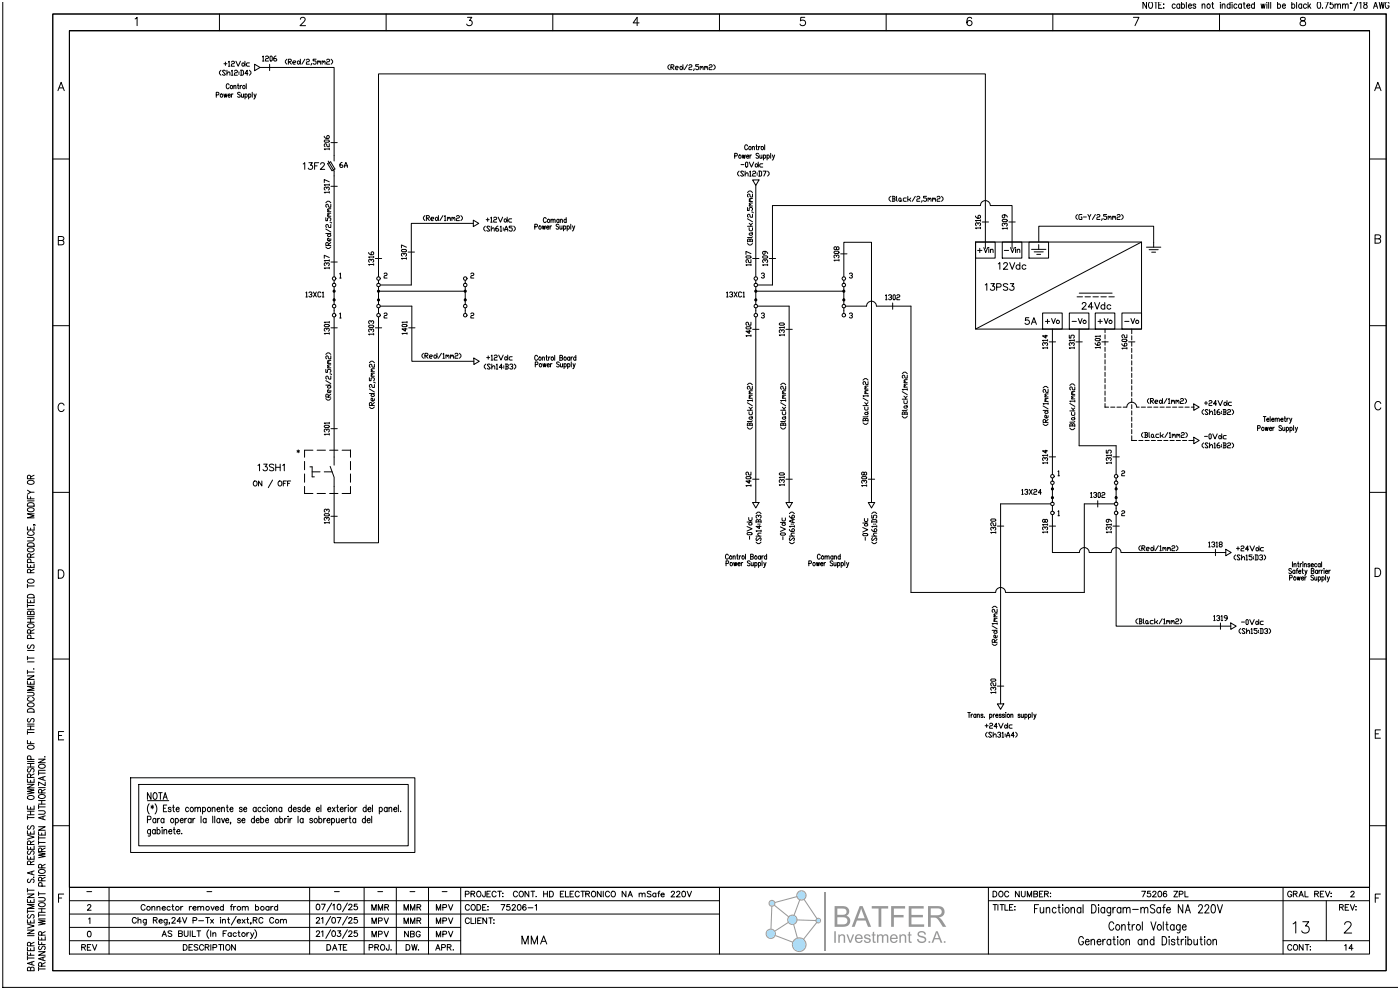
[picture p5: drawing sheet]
<svg xmlns="http://www.w3.org/2000/svg" width="420mm" height="297mm" viewBox="0 0 420 297" stroke-linecap="round" stroke-linejoin="round" font-family="sans-serif">
<!-- layer: 02 -->
<g fill="none" stroke="#000" stroke-width=".3">
<path d="M76.4 19.3l1.6 .9-1.6 1zM78 20.2h22.2v26.4M100.2 52.8v30.2M225.7 54h2l-1 1.6zM226.7 55.6v27.4M142 67h-18.6v18.5h-9.3M142 66l1.6 1-1.6 1zM295.5 74.5v-52.3h-182v60.8M303.6 74.5v-12.8h-6.6a1.5 1.5 0 0 0-1.5-1.5 1.5 1.5 0 0 0-1.5 1.5h-62.3v23.8h-4.5M100.2 95.1v42M113.5 95.1v67.7h-13.3v-16.9M114.1 91.8h9.4v16.6h18.6"/>
<path d="M226.7 95.1v55.6M227.2 91.8h9.5v58.9M253.1 83v-10.3h8.3v78M253.6 91.8h6.3a1.5 1.5 0 0 1 1.5-1.5 1.5 1.5 0 0 1 1.5 1.5h10.3v85.9h25.4a1.5 1.5 0 0 1 1.5-1.5 1.5 1.5 0 0 1 1.5 1.5h23.6v-26.6h9M315.7 98.7v43.6M323.1 89h1.6M323.7 98.7v35h11.1v8.6M323.7 87.9h9.9M325.4 89h1.7M327.8 89h1.6M330.2 89h1.6M331.4 98.7v1.1"/>
<path d="M332.6 89h1.6M339.4 98.7v1.4M142.1 107.4l1.7 1-1.7 .9zM331.4 100.4v1.3M331.4 102.3v1.2M331.4 104.2v1.2M331.4 106v1.3M331.4 107.9v1.3M331.4 109.8v1.2M331.4 111.7v1.2M331.4 113.5v1.3M331.4 115.4v1.3"/>
<path d="M331.4 117.3v1.2M331.4 119.2v1.2M339.4 100.7v1.3M339.4 102.6v1.2M339.4 104.5v1.2M339.4 106.3v1.3M339.4 108.2v1.3M339.4 110.1v1.2M339.4 112v1.2M339.4 113.8v1.3M339.4 115.7v1.3M339.4 117.6v1.2"/>
<path d="M339.4 119.5v1.2M91.3 138.4v2.5M93.9 135h-2.6v2.1M95.1 135h2.5M98.9 135h2.5M102.6 135h2.5v2.1M105.1 135h.1M105.1 138.4v2.5M331.4 122.1h.1M331.4 121v1.1h1.1M333.1 122.1h1.3M335 122.1h1.3"/>
<path d="M336.9 122.1h1a1.5 1.5 0 0 1 1.5-1.5 1.5 1.5 0 0 1 1.5 1.5h.8M339.4 121.3v1.3M339.4 123.2v1.3M339.4 125.1v1.2M339.4 127v1.2M339.4 128.8v1.3M339.4 130.7v1.4h1.5M339.4 132.1h.1M341.6 132.1h1.2M342.3 122.1h1.3M343.4 132.1h1.3M344.2 122.1h1.2"/>
<path d="M345.3 132.1h1.3M346.1 122.1h1.2M347.2 132.1h1.2M347.9 122.1h1.3M349.1 132.1h1.2M349.8 122.1h1.3M350.9 132.1h1.3M351.7 122.1h1.2M352.8 132.1h1.3M353.6 122.1h1.2M354.7 132.1h1.2M355.4 122.1h1.3"/>
<path d="M356.6 132.1h1.4M357.3 122.1h.7M358 132.1h.1M358 122.1h.1M358 121.2l1.7 .9-1.7 1zM358 131.1l1.7 1-1.7 1zM91.3 148h.1M91.3 145.9v2.1h2.6M91.3 142.1v2.5M95.1 148h2.5M98.9 148h2.5M105.1 148h.1"/>
<path d="M105.1 142.1v2.5M105.1 145.9v2.1h-2.5M225.7 150.7h2l-1 1.7zM235.7 150.7h2l-1 1.7zM260.4 150.7h2l-1 1.7zM315.1 151.1h-15v60M315.7 154.4v11.3h8a1.5 1.5 0 0 1 1.5-1.5 1.5 1.5 0 0 1 1.5 1.5h6.6a1.5 1.5 0 0 1 1.5-1.5 1.5 1.5 0 0 1 1.5 1.5h31.3M334.8 154.4v33.4h34.3M367.6 164.8l1.7 .9-1.7 1zM369.1 186.8l1.7 1-1.7 1zM299.1 211.1h2l-1 1.6zM45.3 237.7v2l-1.1-2v2"/>
<path d="M46.2 237.8l.2-.1a1.03 1.03 0 0 1 .7 1 1.03 1.03 0 0 1-.7 1 1.33 1.33 0 0 1-.2-1.9zM47.6 237.7h1M48.1 237.7v2M48.9 239.7l.7-2 .6 2M49.2 239.1h.7M44.2 245.8l.9-.1 .2-.2-.2-.6-.9-.1v2M44.2 240.1h6.4M44.8 241.1a2.42 2.42 0 0 0 0 3M45.1 248.8v1.8l-.3 .2-.4-.1M45.1 249.1l-.1-.2a.6 .6 0 0 0-.8 .6 .6 .6 0 0 0 .8 .5l.1-.2M45.3 241.7l.7 .6M45.7 241.5v1.1"/>
<path d="M46 241.7l-.7 .6M46.5 241.1a2.42 2.42 0 0 1 0 3M46.6 249.1l-.2-.2a.6 .6 0 0 0-.7 .6 .6 .6 0 0 0 .7 .5l.2-.2M46.6 248.8v1.3M46.7 245.7l-.1-.1a.6 .6 0 0 0-.8 .5 .6 .6 0 0 0 .8 .6l.1-.2M46.7 245.5v1.3M47.1 249.1l.2-.2a.6 .6 0 0 1 .7 .6 .6 .6 0 0 1-.7 .5l-.2-.2M47.1 248.1v2M47.3 245.5v1.3M47.9 245.5l-.4 .1-.2 .4M48.6 248.1v.2zM48.6 248.8v1.3"/>
<path d="M49 242.4h.6M49.2 245.7l-.2-.1a.6 .6 0 0 0-.7 .5 .6 .6 0 0 0 .7 .6l.2-.2M49.2 249.2l.4-.4 .3 .1 .1 1.2M49.2 245.5v1.3M49.2 248.8v1.3M50 241.5h-1v2h1M50.6 249.4h.9l-.1-.5a.6 .6 0 0 0-.8 .6 .6 .6 0 0 0 .8 .5l.1-.2M51.3 242.4l-.3-.3-.5 .1v.4l.7 .3 .1 .3-.3 .3-.5-.3M51.8 242.1h.5M52 241.5v1.6l.4 .4M52 248.8h.5M52.2 248.1v1.6l.4 .4"/>
<path d="M52.6 245.7l.2-.1a.6 .6 0 0 1 .7 .5 .6 .6 0 0 1-.7 .6l-.2-.2M52.6 245.5v2M52.8 242.7h.9l-.1-.5a.6 .6 0 0 0-.8 .6 .6 .6 0 0 0 .8 .6l.1-.2M53.1 249.4h.9l-.2-.5a.6 .6 0 0 0-.8 .6 .6 .6 0 0 0 .8 .5l.2-.2M54 246h1l-.2-.4a.6 .6 0 0 0-.8 .5 .6 .6 0 0 0 .8 .6l.2-.2M54.5 249.9l.1 .1M55.4 245.5v1.3M56 245.5l-.4 .1-.2 .4M56.6 242.4l-.2-.2a.6 .6 0 0 0-.8 .6 .6 .6 0 0 0 .8 .6l.2-.2M57.3 245.7l-.1-.1a.6 .6 0 0 0-.8 .5 .6 .6 0 0 0 .8 .6l.1-.2M57.3 245.5v1.3M57.9 245.5v1.3"/>
<path d="M58.5 242.5l.3-.4 .4 .1 .1 1.3M58.5 245.5l-.4 .1-.2 .4M58.5 242.1v1.4M59.3 242.5l.4-.4 .4 .1v1.3M60.3 244.8v2M60.8 242.4l.1-.2a.6 .6 0 0 1 .8 .6 .6 .6 0 0 1-.8 .6l-.1-.2M60.8 242.1v2M61.8 245.7l-.1-.1a.6 .6 0 0 0-.8 .5 .6 .6 0 0 0 .8 .6l.1-.2M61.8 245.5v1.3M63.6 242.5l.4-.4 .4 .1 .1 1.3M63.6 242.1v1.4M63.8 244.8v2"/>
<path d="M64.4 244.8v2M65.1 242.7h.9l-.1-.5a.6 .6 0 0 0-.8 .6 .6 .6 0 0 0 .8 .6l.1-.2M65.9 245.7l-.1-.1a.6 .6 0 0 0-.8 .5 .6 .6 0 0 0 .8 .6l.1-.2M65.9 245.5v1.3M66.5 242.5l.3-.4 .4 .1 .1 1.3M66.5 245.5l.4 1.3 .5-1.3M66.5 242.1v1.4M67.7 246h.9l-.2-.4a.6 .6 0 0 0-.7 .5 .6 .6 0 0 0 .7 .6l.2-.2M67.9 242.1h.5M68.1 241.5v1.6l.4 .4M69 242.7h.9l-.2-.5a.6 .6 0 0 0-.7 .6 .6 .6 0 0 0 .7 .6l.2-.2M69.2 246.7l-.1 .5"/>
<path d="M72.1 245.7l-.3-.2-.5 .1v.3l.7 .3 .1 .3-.3 .3-.5-.3M72.6 246h.9l-.2-.4a.6 .6 0 0 0-.7 .5 .6 .6 0 0 0 .7 .6l.2-.2M72.6 242.4l-.3-.3-.5 .3 .8 .5v.5l-.5 .1-.3-.3M73.1 242.7h.9l-.1-.5a.6 .6 0 0 0-.8 .6 .6 .6 0 0 0 .8 .6l.1-.2M76.3 245.7l-.2-.1a.6 .6 0 0 0-.7 .5 .6 .6 0 0 0 .7 .6l.2-.2M76.3 244.8v2M76.8 242.4l-.1-.2a.6 .6 0 0 0-.8 .6 .6 .6 0 0 0 .8 .6l.1-.2M76.8 246h.9l-.1-.4a.6 .6 0 0 0-.8 .5 .6 .6 0 0 0 .8 .6l.1-.2M76.8 242.1v1.4M78.2 245.7l.1-.1a.6 .6 0 0 1 .8 .5 .6 .6 0 0 1-.8 .6l-.1-.2M78.2 244.8v2M78.3 242.4l-.2-.2a.6 .6 0 0 0-.8 .6 .6 .6 0 0 0 .8 .6l.2-.2"/>
<path d="M79.6 242.4l-.1-.2a.6 .6 0 0 0-.8 .6 .6 .6 0 0 0 .8 .6l.1-.2M79.6 246h1l-.2-.4a.6 .6 0 0 0-.8 .5 .6 .6 0 0 0 .8 .6l.2-.2M80.2 241.5v.2zM80.2 242.1v1.4M82.2 242.5l.3-.4 .4 .1 .1 1.3M82.2 242.1v1.4M83.4 245.7l-.2-.1a.6 .6 0 0 0-.7 .5 .6 .6 0 0 0 .7 .6l.2-.2M83.4 245.5v1.3M83.9 245.7l.2-.1a.6 .6 0 0 1 .7 .5 .6 .6 0 0 1-.7 .6l-.2-.2M83.9 244.8v2M84.5 242.4l-.1-.2a.6 .6 0 0 0-.8 .6 .6 .6 0 0 0 .8 .6l.1-.2M84.5 242.1v1.4"/>
<path d="M85.4 245.5v1.3M86 245.5l-.4 .1-.2 .4M86.4 244.8v.2zM86.4 245.5v1.3M87 245.5v1.3M87.4 242.4l-.1-.2a.6 .6 0 0 0-.8 .6 .6 .6 0 0 0 .8 .6l.1-.2M87.4 241.5v2M87.6 245.5l-.4 .1-.2 .4M87.9 242.7h1l-.2-.5a.6 .6 0 0 0-.8 .6 .6 .6 0 0 0 .8 .6l.2-.2M89.4 244.8v2M90.2 242.4l-.4-.3-.4 .1v.4l.7 .3 .1 .3-.4 .3-.5-.3M90.9 245.7l-.1-.1a.6 .6 0 0 0-.8 .5 .6 .6 0 0 0 .8 .6l.1-.2"/>
<path d="M90.9 245.5v1.3M91.5 242.4l-.1-.2a.6 .6 0 0 0-.8 .6 .6 .6 0 0 0 .8 .6l.1-.2M91.5 241.5v2M92.1 242.7h.9l-.2-.5a.6 .6 0 0 0-.7 .6 .6 .6 0 0 0 .7 .6l.2-.2M93.7 245.7l-.3-.2-.5 .2 .8 .5v.5l-.5 .1-.3-.3M94.9 242.7h.9l-.2-.5a.6 .6 0 0 0-.7 .6 .6 .6 0 0 0 .7 .6l.2-.2M95.6 245.7l.2-.1a.6 .6 0 0 1 .8 .5 .6 .6 0 0 1-.8 .6l-.2-.2M95.6 244.8v2M96.2 241.5v2M97.1 245.5v1.3M97.7 245.5l-.4 .1-.2 .4M98.1 246h.9l-.2-.4a.6 .6 0 0 0-.7 .5 .6 .6 0 0 0 .7 .6l.2-.2"/>
<path d="M98.3 242.7h.9l-.1-.5a.6 .6 0 0 0-.8 .6 .6 .6 0 0 0 .8 .6l.1-.2M99.4 245.7l.2-.1a.6 .6 0 0 1 .8 .5 .6 .6 0 0 1-.8 .6l-.2-.2M99.4 245.5v2M99.7 242.1l.8 1.4M100.5 242.1l-.8 1.4M100.9 245.5l.1 1.2 .4 .1 .3-.4M101 242.1h.5M101.2 241.5v1.6l.4 .4M101.7 245.5v1.3M102 242.7h1l-.2-.5a.6 .6 0 0 0-.8 .6 .6 .6 0 0 0 .8 .6l.2-.2M102.3 246h1l-.2-.4a.6 .6 0 0 0-.8 .5 .6 .6 0 0 0 .8 .6l.2-.2M103.4 242.1v1.4"/>
<path d="M103.7 245.5v1.3M104 242.1l-.4 .1-.2 .5M104.3 245.5l-.4 .1-.2 .4M104.5 241.5v.2zM104.5 242.1v1.4M104.7 245.5h.5M104.9 244.8v1.6l.4 .4M106.5 242.1v1.4M106.7 245.7l-.2-.1a.6 .6 0 0 0-.7 .5 .6 .6 0 0 0 .7 .6l.2-.2M106.7 245.5v1.3M107.1 242.1l-.4 .1-.2 .5M109.6 245.7l-.2-.1a.6 .6 0 0 0-.7 .5 .6 .6 0 0 0 .7 .6l.2-.2"/>
<path d="M109.6 244.8v2M109.8 242.4l-.1-.2a.6 .6 0 0 0-.8 .6 .6 .6 0 0 0 .8 .6l.1-.2M109.8 241.5v2M110.1 246h.9l-.1-.4a.6 .6 0 0 0-.8 .5 .6 .6 0 0 0 .8 .6l.1-.2M110.3 242.7h1l-.2-.5a.6 .6 0 0 0-.8 .6 .6 .6 0 0 0 .8 .6l.2-.2M111.5 244.8v2M111.7 241.5v2M113.8 242.4l.1-.2a.6 .6 0 0 1 .8 .6 .6 .6 0 0 1-.8 .6l-.1-.2M113.8 242.1v2M116.1 242.4l-.1-.2a.6 .6 0 0 0-.8 .6 .6 .6 0 0 0 .8 .6l.1-.2M116.1 242.1v1.4M116.7 242.5l.3-.4 .4 .1 .1 1.3"/>
<path d="M116.7 242.1v1.4M118.1 242.7h.9l-.1-.5a.6 .6 0 0 0-.8 .6 .6 .6 0 0 0 .8 .6l.1-.2M119.5 241.5v2M120.2 243.3v.1"/>
<circle cx="51.6" cy="246.1" r=".61"/>
<circle cx="57.5" cy="242.7" r=".61"/>
<circle cx="62.7" cy="242.7" r=".61"/>
<circle cx="81.2" cy="242.7" r=".61"/>
<circle cx="94.7" cy="246.1" r=".61"/>
<circle cx="105.5" cy="242.7" r=".61"/>
</g>
<!-- layer: _TEXTO -->
<g fill="none" stroke="#000" stroke-width=".3">
<path d="M67.2 19.1h.9M67.6 18.6v1M68.5 18.6l.2-.2v1.5M68.5 19.9h.5M69.4 18.6l.2-.2h.5l.2 .2-.2 .5h-.5l-.2 .3v.5h.9M70.8 18.4l.6 1.5 .7-1.5M72.8 18.9l.7 .5-.5 .5-.4-.3zM73.5 18.4v1.5M74.8 18.9h-.7l-.2 .2 .2 .8h.7M64.9 28.5l.6-.1v-.7h-.6v1.5M66.3 21.1l-.5 .5v.5l.5 .5M67.1 28.2l.3 1 .2-1 .2 1 .3-1"/>
<path d="M67.6 21.3l-.2-.2h-.5l-.2 .2 .9 1-.2 .3h-.5l-.2-.3M68.1 22.1l.6-.5 .3 .2v.8M68.1 21.1v1.5M68.4 28.6h.7l-.1-.4a.42 .42 0 0 0-.6 .5 .42 .42 0 0 0 .7 .3M68.7 25.5a.44 .44 0 0 0-.5-.4 .44 .44 0 0 0-.3 .6v.3a.44 .44 0 0 0 .3 .6 .44 .44 0 0 0 .5-.3M69.4 21.3l.2-.2v1.5M69.4 22.6h.5M69.4 28.2v1M69.9 28.2l-.5 .4M70.1 25.9l.3-.3 .3 .1 .1 .9M70.1 25.6v1M70.3 21.3l.2-.2h.5l.2 .2-.2 .5h-.5l-.2 .3v.5h.9"/>
<path d="M71.2 25.6h.4M71.4 25.1v1.2l.3 .3M71.7 21.6v.2M71.7 22.1v.2M72 25.6v1M72.1 27.9l-.3-.2-.5 .2 .1 .3 .7 .5-.3 .5-.5-.2M72.1 21.1h.7l.2 .2v1l-.2 .3h-.7M72.3 21.1v1.5M72.4 28.2l.1 .9 .2 .1 .3-.3M72.5 25.6l-.5 .4M73 28.2v1M73.5 28.4l.1-.2a.42 .42 0 0 1 .6 .5 .42 .42 0 0 1-.7 .3"/>
<path d="M73.5 28.2v1.5M73.9 25.1v1.5M74.4 22.1h-.9l.6-1v1.5M74.6 28.4l.1-.2a.42 .42 0 0 1 .6 .5 .42 .42 0 0 1-.7 .3M74.6 28.2v1.5M74.8 21.1l.5 .5v.5l-.5 .5M75.7 27.7v1.5M76.2 28.2l.3 1M76.9 28.2l-.6 1.4-.2 .1M90.9 49.2l.5-.4v2M92.6 48.8h1.1l-.6 .8a.67 .67 0 0 1 .5 1 .67 .67 0 0 1-1.1-.2M94.4 49.8h.7"/>
<path d="M95.6 48.8h-1.2v2M96.2 49.3l.3-.5h.4l.4 .4-.3 .6-.9 1h1.3M102.6 48.7l-.7 .5v.8l.3 .2h.4l.2-.5-.2-.2h-.7M103.3 50.2l.4-1.5 .5 1.5M103.3 49.7h.9M220.4 46.8l.6-.1v-.6l-.6-.1v1.5M221.7 51.3l-.5 .5v.5l.5 .5M222.2 49.4h.9M222.6 46.5l.3 1 .2-1 .2 1 .3-1M223 51.6l-.2-.3h-.4l-.3 .3 .9 1-.2 .2h-.4l-.3-.2M223.5 52.3l.7-.5 .2 .3v.7M223.5 51.3v1.5"/>
<path d="M223.8 48.6l.5 .3v1l-.3 .2-.4-.2v-1zM223.9 46.9h.7l-.1-.3a.42 .42 0 0 0-.6 .4 .42 .42 0 0 0 .7 .3M224.2 43.8a.44 .44 0 0 0-.5-.4 .44 .44 0 0 0-.3 .6v.4a.44 .44 0 0 0 .3 .5 .44 .44 0 0 0 .5-.3M224.7 48.6l.7 1.5 .7-1.5M224.8 51.6l.3-.3v1.5M224.8 52.8h.5M224.9 46.5v1M225.4 46.5l-.5 .4M225.6 44.2l.3-.3 .3 .1 .1 .9M225.6 43.9v1M225.7 51.6l.3-.3h.4l.2 .3-.2 .5h-.4l-.3 .2v.5h.9M226.7 43.9h.4"/>
<path d="M226.7 49.1l.7 .5-.4 .5-.5-.2zM226.9 43.4v1.2l.3 .3M227.1 51.8v.3M227.1 52.3v.3M227.4 48.6v1.5M227.5 43.9v1M227.5 51.3h.7l.2 .3v1l-.2 .2h-.7M227.6 46.2l-.3-.2-.5 .2 .1 .4 .7 .5-.3 .4-.5-.2M227.8 51.3v1.5M227.9 46.5l.1 .9 .2 .1 .3-.3M228 43.9l-.5 .5M228.5 46.5v1"/>
<path d="M228.8 49.1h-.7l-.2 .3 .2 .7h.7M228.9 51.3h.9l-.7 1.5M229 46.7l.1-.1a.42 .42 0 0 1 .6 .4 .42 .42 0 0 1-.7 .3M229 46.5v1.5M229.4 43.4v1.5M230.1 46.7l.1-.1a.42 .42 0 0 1 .6 .4 .42 .42 0 0 1-.7 .3M230.1 46.5v1.5M230.2 51.3l.5 .5v.5l-.5 .5M231.2 46v1.5M231.7 46.5l.3 1M232.4 46.5l-.6 1.4-.2 .1M145.5 67.8l-.4 .5v.5l.4 .5"/>
<path d="M145.8 65.9h.9M146.3 65.4v1M146.9 68.1l-.2-.3h-.5l-.2 .3 .9 1-.2 .2h-.5l-.2-.2M147.2 65.4l.2-.3v1.5M147.2 66.6h.4M147.3 68.8l.7-.5 .2 .3v.7M147.3 67.8v1.5M148.1 65.4l.2-.3h.4l.3 .3-.3 .5h-.4l-.2 .2v.5h.9M149.4 67.8l-.7 .5v.8l.2 .2h.5l.2-.5-.2-.2h-.7M149.4 65.1l.7 1.5 .7-1.5M150 68.1l.3-.3v1.5M150 69.3h.5"/>
<path d="M150.9 68.3v.3M150.9 68.8v.3M151.4 69.3l.4-1.5 .5 1.5M151.4 68.8h.9M151.4 65.6l.7 .5-.4 .5-.5-.2zM152.1 65.1v1.5M153.5 65.6h-.7l-.2 .3 .2 .7h.7M153.6 67.8h-.9v.5h.7l.2 .3v.5l-.2 .2h-.4l-.3-.2M154.1 67.8l.4 .5v.5l-.4 .5M160.4 68h.7v-.7l-.7-.1v1.5M162.7 67.7l.2 1 .2-1 .3 1 .2-1M163.8 65.6a.44 .44 0 0 0-.5-.3 .44 .44 0 0 0-.3 .5v.4a.44 .44 0 0 0 .3 .6 .44 .44 0 0 0 .5-.4"/>
<path d="M163.9 68.2h.7l-.1-.4a.42 .42 0 0 0-.6 .5 .42 .42 0 0 0 .7 .2M165 67.7v1M165.3 66l.2-.2h.3l.1 1M165.3 65.8v1M165.4 67.7l-.4 .5M165.9 66l.3-.2h.3v1M167.6 67.5l-.3-.3-.5 .3 .1 .3 .6 .4 .1 .3-.3 .2-.5-.2M167.7 66l-.2-.2a.42 .42 0 0 0-.5 .5 .42 .42 0 0 0 .7 .2M167.7 65.8v1M167.9 67.7l.1 1h.3l.3-.2M168.1 66l.2-.2h.3l.1 1M168.1 65.8v1"/>
<path d="M168.6 67.7v1M169 68l.1-.2a.42 .42 0 0 1 .6 .5 .42 .42 0 0 1-.7 .2M169 67.7v1.5M169.8 66l-.1-.2a.42 .42 0 0 0-.6 .5 .42 .42 0 0 0 .7 .2M169.8 65.3v1.5M170.1 68l.1-.2a.42 .42 0 0 1 .6 .5 .42 .42 0 0 1-.7 .2M170.1 67.7v1.5M171.2 67.2v1.5M171.7 67.7l.4 1M172.4 67.7l-.5 1.5h-.2M293.2 75.1h1.3M293.9 74.5v1.3"/>
<path d="M295.1 74.3l.5 1.5 .6-1.5M296.5 74.3h.1M296.6 74.8v1M297.1 75l.3-.2h.4l.1 1M297.1 74.8v1M299.4 79.1l.5-.3v2M301 79.2l.4-.4h.4l.4 .3-.3 .7-1 1h1.4M301.2 75.1h1.3M302.8 78.8l.8 2 .8-2M303.1 74.3l.6 1.5 .5-1.5M304.5 74.3h.1M304.6 74.8v1"/>
<path d="M305.1 75l.3-.2h.4l.1 1M305.1 74.8v1M305.9 79.7a.64 .64 0 0 0-1-.1 .64 .64 0 0 0 0 1 .64 .64 0 0 0 1-.1M305.9 78.8v2M307.7 79.7a.64 .64 0 0 0-.9-.1 .64 .64 0 0 0 0 1 .64 .64 0 0 0 .9-.1M91.7 87.8l.3-.2v1.5M91.7 89.1h.5M92.6 87.8l.3-.2h.4l.2 .5-.4 .2M93.3 88.3l.2 .3-.2 .5h-.4l-.3-.3M94 87.6l.9 1.5M94.9 87.6l-.9 1.5M96.2 87.8l-.2-.2h-.4l-.3 .2v1l.3 .3h.4l.2-.3"/>
<path d="M96.7 87.8l.2-.2v1.5M96.7 89.1h.4M101.9 82.1l.2-.2v1.5M101.9 94.1l.2-.2v1.5M101.9 83.4h.4M101.9 95.4h.4M115.2 82.1l.2-.2h.5l.2 .2-.2 .5h-.5l-.2 .3v.5h.9M115.2 94.1l.2-.2h.5l.2 .2-.2 .5h-.5l-.2 .3v.5h.9M141.2 82.1l.2-.2h.5l.2 .2-.2 .5h-.5l-.2 .3v.5h.9M141.2 94.1l.2-.2h.5l.2 .2-.2 .5h-.5l-.2 .3v.5h.9M217.9 87.8l.3-.2v1.5M217.9 89.1h.5"/>
<path d="M218.8 87.8l.3-.2h.4l.2 .2v.3l-.4 .2M219.5 88.3l.2 .3-.2 .5h-.4l-.3-.3M220.2 87.6l.9 1.5M221.1 87.6l-.9 1.5M222.4 87.8l-.2-.2h-.4l-.3 .2v1l.3 .3h.4l.2-.3M222.9 87.8l.2-.2v1.5M222.9 89.1h.4M228.4 82.1l.2-.2h.4l.3 .5-.5 .2M228.4 94.1l.2-.2h.4l.3 .5-.5 .2M229 82.6l.3 .3-.3 .5h-.4l-.2-.3M229 94.6l.3 .3-.3 .5h-.4l-.2-.3M254.8 82.1l.2-.2h.4l.3 .5-.5 .2"/>
<path d="M254.8 94.1l.2-.2h.4l.3 .2-.3 .5h-.2M255.4 82.6l.3 .3-.3 .5h-.4l-.2-.3M255.4 94.6l.3 .3-.3 .5h-.4l-.2-.3M295.5 85.5l.5-.4v2M297.2 85.1h1.1l-.6 .7a.67 .67 0 0 1 .5 1.1 .67 .67 0 0 1-1.2-.2M298.9 86.1l1.2-.1 .2-.3-.1-.4-1.3-.2v2M302.3 85.4l-.5-.3-.9 .3 .2 .4 1 .4 .2 .3v.3l-.5 .3-.9-.3M303 85.1h1.1l-.6 .7a.67 .67 0 0 1 .5 1.1 .67 .67 0 0 1-1.2-.2M308.6 95.3h-1l-.1 .8a.71 .71 0 0 1 1.1 0 .71 .71 0 0 1-.1 1.1 .71 .71 0 0 1-1.1-.3M309.3 97.3l.8-2 .8 2M309.6 96.6h1M313.5 96.4h1.3"/>
<path d="M314.2 95.8v1.2M315.4 95.5l.6 1.5 .5-1.5M321.6 96.4h1.2M323.4 95.5l.6 1.5 .6-1.5M324.6 91.2l.4-.5h.4l.3 .4-.2 .7-1 .9h1.3M327.8 92.1h-1.4l1-1.4v2M328.3 90.7l.8 2 .7-2M329.3 96.4h1.3M330 95.8v1.2M331.2 95.5l.6 1.5 .5-1.5M331.4 91.7a.64 .64 0 0 0-1-.1 .64 .64 0 0 0 0 .9 .64 .64 0 0 0 1-.1M331.4 90.7v2"/>
<path d="M333.2 91.7a.64 .64 0 0 0-1-.1 .64 .64 0 0 0 0 .9 .64 .64 0 0 0 1-.1M337.3 96.4h1.3M339.2 95.5l.6 1.5 .5-1.5M145.7 109.2l-.4 .5v.5l.4 .5M146 107.2h.9M146.4 106.7v1M147.1 109.4l-.3-.2h-.4l-.2 .2 .9 1-.3 .3h-.4l-.2-.3M147.3 106.7l.3-.2v1.5M147.3 108h.5M147.5 110.2l.7-.5 .2 .2v.8M147.5 109.2v1.5M148.2 106.7l.3-.2h.4l.2 .2-.2 .5h-.4l-.3 .3v.5h.9"/>
<path d="M148.9 109.4l.2-.2v1.5M148.9 110.7h.4M149.6 106.5l.7 1.5 .6-1.5M150.7 110.2h-.9l.6-1v1.5M151.1 109.7v.2M151.1 110.2v.2M151.6 109.2h.6l.3 .2-.3 .5M151.6 107l.7 .5-.5 .5-.4-.3zM151.8 109.9h.4l.3 .5-.3 .3h-.6M151.8 109.2v1.5M152.3 106.5v1.5M152.9 109.4l.2-.2h.5l.2 .5-.4 .2"/>
<path d="M153.6 109.9l.2 .3-.2 .5h-.5l-.2-.3M153.6 107h-.6l-.3 .2 .3 .8h.6M154.3 109.2l.4 .5v.5l-.4 .5M160.5 109.3h.7v-.7h-.7v1.5M161.2 106.9a.44 .44 0 0 0-.5-.3 .44 .44 0 0 0-.3 .5v.4a.44 .44 0 0 0 .3 .6 .44 .44 0 0 0 .5-.4M162.7 107.4l.2-.3h.3l.1 1M162.7 107.1v1M162.8 109.1l.3 1 .2-1 .2 1 .2-1M163.7 107.1h.4M163.9 106.6v1.2l.3 .3M164.1 109.5h.7l-.1-.4a.42 .42 0 0 0-.6 .5 .42 .42 0 0 0 .7 .2M164.5 107.1v1"/>
<path d="M165 107.1l-.5 .4M165.1 109.1v1M165.6 109.1l-.5 .4M166.4 106.6v1.5M167.7 108.8l-.2-.2-.6 .2 .2 .3 .6 .5-.2 .5-.6-.3M167.9 107.3l.8 .1v.4l-.3 .3h-.5v-1.5l.8 .1v.4l-.3 .2M168.1 109.1v.9l.3 .1 .3-.3M168.7 109.1v1M169.2 109.3l.1-.2a.42 .42 0 0 1 .6 .5 .42 .42 0 0 1-.7 .2M169.2 109.1v1.5M170.3 109.3l.1-.2a.42 .42 0 0 1 .6 .5 .42 .42 0 0 1-.7 .2M170.3 109.1v1.5"/>
<path d="M170.9 107.3l-.1-.2a.42 .42 0 0 0-.6 .5 .42 .42 0 0 0 .7 .3M170.9 107.1v1M171.3 107.1v1M171.3 108.6v1.5M171.7 107.1l-.4 .4M171.9 109.1l.3 1M172.5 109.1l-.5 1.4-.2 .1M172.7 107.3l-.1-.2a.42 .42 0 0 0-.6 .5 .42 .42 0 0 0 .7 .3M172.7 106.6v1.5M77.4 139.6l.4-.4v2M79.1 139.2h1l-.5 .8a.67 .67 0 0 1 .5 1 .67 .67 0 0 1-1.2-.2M82.1 139.5l-.4-.3-.9 .3 .2 .5 .9 .4 .2 .2v.3l-.4 .3-.9-.3"/>
<path d="M82.7 139.2v2M84 139.2v2M84.8 139.6l.5-.4v2M89.1 135.2l.7 .4M89.4 134.9v.9M89.8 135.2l-.7 .4M361 122.8l-.5 .5v.5l.5 .5M361 132.8l-.5 .5v.5l.5 .5M361.3 120.9h.9M361.3 130.9h.9M361.7 120.4v1M362.3 123.1l-.2-.3h-.4l-.3 .3 .9 1-.2 .2h-.4l-.3-.2"/>
<path d="M362.3 133.1l-.2-.3h-.4l-.3 .3 .9 1-.2 .2h-.4l-.3-.2M362.6 120.4l.2-.3h.5l.2 .3-.2 .5h-.5l-.2 .2v.5h.9M362.8 123.8l.7-.5 .2 .3v.7M362.8 133.8l.7-.5 .2 .3v.7M362.8 122.8v1.5M362.8 132.8v1.5M362.8 130.1l.5 .3v1l-.2 .2-.5-.2v-1zM363.7 130.1l.7 1.5 .7-1.5M364.1 123.1l.3-.3v1.5M364.1 133.1l.3-.3v1.5M364.1 124.3h.5M364.1 134.3h.5"/>
<path d="M364.9 121.1h-.9l.6-1v1.5M365.3 120.1l.7 1.5 .7-1.5M365.7 122.8l-.7 .5v.8l.3 .2h.4l.2-.2-.2-.5h-.7M365.7 132.8l-.7 .5v.8l.3 .2h.4l.2-.5-.2-.2h-.7M365.8 130.6l.6 .5-.4 .5-.5-.2zM366.4 123.3v.3M366.4 123.8v.3M366.4 133.3v.3M366.4 133.8v.3M366.4 130.1v1.5M366.8 122.8h.7l.2 .3-.2 .5M366.8 132.8h.7l.2 .3-.2 .5"/>
<path d="M367.1 123.6h.4l.2 .5-.2 .2h-.7M367.1 133.6h.4l.2 .5-.2 .2h-.7M367.1 122.8v1.5M367.1 132.8v1.5M367.3 120.6l.7 .5-.4 .5-.5-.2zM367.8 130.6h-.7l-.2 .3 .2 .7h.7M368 120.1v1.5M368.2 123.1l.2-.3h.5l.2 .3-.2 .5h-.5l-.2 .2v.5h.9M368.2 133.1l.2-.3h.5l.2 .3-.2 .5h-.5l-.2 .2v.5h.9M369.4 120.6h-.7l-.2 .3 .2 .7h.7M369.5 122.8l.5 .5v.5l-.5 .5M369.5 132.8l.5 .5v.5l-.5 .5"/>
<path d="M377.2 128.4h.7v-.7h-.7v1.5M378.9 124.9h.8M379.3 124.9v1.5M379.5 128.2l.2 1 .2-1 .3 1 .2-1M379.9 125.9h.7l-.1-.4a.42 .42 0 0 0-.6 .5 .42 .42 0 0 0 .7 .2M380.7 128.6h.7l-.1-.4a.42 .42 0 0 0-.6 .5 .42 .42 0 0 0 .7 .2M381 124.9v1.5M381.4 125.9h.7l-.1-.4a.42 .42 0 0 0-.6 .5 .42 .42 0 0 0 .7 .2M381.8 128.2v1M382.2 128.2l-.4 .4M382.4 125.7l.3-.3 .3 .1 .1 .9M382.4 125.4v1"/>
<path d="M383.1 125.7l.3-.3 .2 .1 .1 .9M384.2 125.9h.6l-.1-.4a.42 .42 0 0 0-.5 .5 .42 .42 0 0 0 .6 .2M384.4 127.9l-.3-.2-.5 .2 .1 .3 .7 .5-.3 .5-.5-.3M384.7 128.2l.1 .9 .3 .1 .3-.3M385.2 125.4h.4M385.4 124.9v1.2l.2 .3M385.4 128.2v1M385.8 128.4l.1-.2a.42 .42 0 0 1 .6 .5 .42 .42 0 0 1-.7 .2M385.8 128.2v1.5M386 125.4v1M386.4 125.4l-.4 .5M386.8 125.4l.3 1"/>
<path d="M386.9 128.4l.1-.2a.42 .42 0 0 1 .6 .5 .42 .42 0 0 1-.7 .2M386.9 128.2v1.5M387.5 125.4l-.5 1.5h-.3M388 127.7v1.5M388.5 128.2l.3 1M389.2 128.2l-.5 1.4-.3 .1M76.3 144.3a.68 .68 0 0 1 .8 .8 .68 .68 0 0 1-1 .4l-.1-.7zM78.5 144.3v1.5l-1-1.5v1.5M81.8 144l-1.3 2.3M82.7 140.2h1.3M83.7 144.3a.68 .68 0 0 1 .9 .8 .68 .68 0 0 1-1.1 .4l-.1-.7zM85 145h.5"/>
<path d="M85.9 144.3h-.9v1.5M86.3 145h.5M87.2 144.3h-.9v1.5M224.1 159.9l.2-.2h1l.3 .5-.3 .2h-1zM224.1 157.9l1.5 .7-1.5 .7M224.1 156.6h1.5M224.6 157l.5-.4 .5 .6-.8 .3zM224.6 155.2v.7l.2 .2 .8-.2v-.7M226.8 154.1l.5-.5h.5l.5 .5M226.8 156.5h1.5M227.3 157.2h.2M227.5 156.5v-.4l.5-.2 .3 .2v.7"/>
<path d="M227.5 156.1l-.2-.2-.5 .2v.7M227.5 155l-.2-.5-.5 .2v.5l.2 .2M227.5 154.7l.3-.2 .5 .2v.5l-.3 .2M227.8 157.7v.9l-1-.7h1.5M227.8 157.2h.2M228.3 159.9h-.8l-.2 .2 .5 .7M228.3 159.2h-1.5l.2 .3M228.3 159v.5M234.1 158l1.5 .7-1.5 .7M234.1 156.7h1.5M234.6 157.1l.5-.4 .5 .7-.8 .2zM234.6 155.3v.7l.2 .2 .8-.2v-.7"/>
<path d="M236.8 158.8l.5 .7h.7l.3-.3v-.4l-.5-.2-.3 .2v.7M236.8 154.7l.5 .7h.7l.3-.2v-.5l-.3-.2-.5 .2v.7M236.8 154.1l.5-.5h.5l.5 .5M237.3 157.2h.2M237.8 157.2h.2M237.8 155.9v.9M238.3 159.9h-.8l-.2 .2 .5 .7M238.3 157.9h-1.5l.2 .2M238.3 155.9l-1.5 .4 1.5 .5M238.3 157.7v.4M258.8 158.2l1.5 .7-1.5 .7M258.8 156.9h1.5"/>
<path d="M259.3 157.3l.5-.4 .5 .6-.8 .3zM259.3 155.5v.7l.2 .2 .8-.2v-.7M261.5 158.8l.5 .7h.7l.3-.3v-.4l-.5-.2-.3 .2v.7M261.5 156.8v-.7l.2-.2h1l.3 .2v.7M261.5 154.5v.9h.5v-.7l.2-.2 .8 .2v.5l-.3 .2M261.5 154.1l.5-.5h.5l.5 .5M261.5 156.5h1.5M262 157.2h.2M262.5 157.2h.2M263 159.9h-.8l-.2 .2 .5 .7M263 157.9h-1.5l.2 .2M263 157.7v.4"/>
<path d="M306.5 147l.2-.2v1.5M306.5 148.3h.4M307.4 147l.2-.2h.4l.3 .5-.5 .2M308 147.5l.3 .3-.3 .5h-.4l-.2-.3M308.7 146.8l.9 1.5M309.6 146.8l-.9 1.5M310.1 147l.2-.2h.4l.3 .2-.3 .5h-.4l-.2 .3v.5h.9M312.3 147.8h-.9l.7-1v1.5M317.3 141.5l.2-.3v1.5M317.3 153.4l.2-.2v1.5M317.3 142.7h.5M317.3 154.7h.5"/>
<path d="M336.4 141.5l.3-.3h.4l.2 .3-.2 .5h-.4l-.3 .2v.5h.9M336.4 153.4l.3-.2h.4l.2 .2-.2 .5h-.4l-.3 .3v.5h.9M217.8 169l.6-.1v-.6l-.6-.1v1.5M218.4 166.6a.44 .44 0 0 0-.5-.4 .44 .44 0 0 0-.3 .6v.3a.44 .44 0 0 0 .3 .6 .44 .44 0 0 0 .5-.3M219.9 167l.3-.3 .2 .1 .1 .9M219.9 166.7v1M220 168.7l.3 1 .2-1 .2 1 .3-1M221 166.7h.4M221.1 166.2v1.2l.3 .3M221.3 169.1h.7l-.1-.3a.42 .42 0 0 0-.6 .4 .42 .42 0 0 0 .7 .3M221.8 166.7v1M222.2 166.7l-.4 .4"/>
<path d="M222.3 168.7v1M222.8 168.7l-.5 .4M223.6 166.2v1.5M224.8 160.8v.9M225 168.4l-.3-.2-.5 .2 .1 .4 .7 .5-.3 .4-.5-.2M225.1 166.9l.8 .2v.3l-.3 .3h-.5v-1.5l.8 .2v.2l-.3 .3M225.3 168.7l.1 .9 .2 .1 .3-.3M225.9 168.7v1M226.4 168.9l.1-.1a.42 .42 0 0 1 .6 .4 .42 .42 0 0 1-.7 .3M226.4 168.7v1.5M226.8 162.6l.5 .5h.5l.5-.5M226.8 160.8h1.5"/>
<path d="M227 161.3l-.2 .2v.4l.2 .3 1-.9 .3 .2v.4l-.3 .3M227.5 168.9l.1-.1a.42 .42 0 0 1 .6 .4 .42 .42 0 0 1-.7 .3M227.5 168.7v1.5M228.1 166.9l-.1-.1a.42 .42 0 0 0-.6 .5 .42 .42 0 0 0 .7 .2M228.1 166.7v1M228.5 166.7v1M228.6 168.2v1.5M229 166.7l-.5 .4M229.1 168.7l.3 1M229.8 168.7l-.6 1.4-.2 .1M229.9 166.9l-.1-.1a.42 .42 0 0 0-.6 .5 .42 .42 0 0 0 .7 .2M229.9 166.2v1.5"/>
<path d="M234.1 160.1l.2-.3h1l.3 .5-.3 .2h-1zM234.8 161v.9M236.8 162.6l.5 .5h.5l.5-.5M236.8 160.8h1.5M237 161.3l-.2 .2v.4l.2 .3 1-.9 .3 .2v.4l-.3 .3M242.6 169l.7-.1v-.6l-.7-.1v1.5M244.9 168.7l.2 1 .2-1 .3 1 .2-1M246 166.6a.44 .44 0 0 0-.5-.4 .44 .44 0 0 0-.3 .6v.3a.44 .44 0 0 0 .3 .6 .44 .44 0 0 0 .5-.3M246.1 169.1h.7l-.1-.3a.42 .42 0 0 0-.6 .4 .42 .42 0 0 0 .7 .3M247.2 168.7v1M247.4 167l.3-.3 .3 .1 .1 .9M247.4 166.7v1"/>
<path d="M247.6 168.7l-.4 .4M248.1 167l.3-.3 .2 .1 .1 .9M249.8 168.4l-.3-.2-.5 .2 .1 .4 .7 .5-.3 .4-.5-.2M249.8 166.9l-.1-.1a.42 .42 0 0 0-.6 .5 .42 .42 0 0 0 .7 .2M249.8 166.7v1M250.1 168.7l.1 .9 .3 .1 .3-.3M250.2 167l.3-.3 .3 .1 .1 .9M250.2 166.7v1M250.8 168.7v1M251.2 168.9l.1-.1a.42 .42 0 0 1 .6 .4 .42 .42 0 0 1-.7 .3M251.2 168.7v1.5M252 166.9l-.1-.1a.42 .42 0 0 0-.6 .5 .42 .42 0 0 0 .7 .2"/>
<path d="M252 166.2v1.5M252.3 168.9l.1-.1a.42 .42 0 0 1 .6 .4 .42 .42 0 0 1-.7 .3M252.3 168.7v1.5M253.4 168.2v1.5M253.9 168.7l.3 1M254.6 168.7l-.5 1.4-.3 .1M258.8 160.2l.2-.2h1l.3 .5-.3 .2h-1zM259.5 161.1v.9M261.5 162.6l.5 .5h.5l.5-.5M261.5 160.8h1.5M261.7 161.3l-.2 .2v.4l.2 .3 1-.9 .3 .2v.4l-.3 .3M370.6 166.4l-.5 .5v.5l.5 .5"/>
<path d="M370.9 164.5h.9M371.3 164v1M371.9 166.7l-.2-.3h-.4l-.3 .3 .9 1-.2 .2h-.4l-.3-.2M372.2 164l.2-.3h.5l.2 .3-.2 .5h-.5l-.2 .2v.5h.9M372.4 167.4l.7-.5 .2 .3v.7M372.4 166.4v1.5M373.7 166.7l.3-.3v1.5M373.7 167.9h.5M374.5 164.7h-.9l.6-1v1.5M374.9 163.7l.7 1.5 .7-1.5M375.5 166.4h-.9v.5h.7l.2 .3-.2 .7h-.4l-.3-.2M376 166.9v.3"/>
<path d="M376 167.4v.3M376.4 166.4h.7l.2 .3v1l-.2 .2h-.7M376.7 166.4v1.5M376.9 164.2l.7 .5-.4 .5-.5-.2zM377.6 163.7v1.5M377.8 166.7l.2-.3h.5l.2 .3-.2 .5h-.3M378.5 167.2l.2 .2-.2 .5h-.5l-.2-.2M379 164.2h-.7l-.2 .3 .2 .7h.7M379.1 166.4l.5 .5v.5l-.5 .5M386.8 173.3l.7-.1v-.6l-.7-.1v1.5M387.4 170.7l-.3-.2-.5 .2 .1 .4 .7 .5-.3 .4-.5-.2M387.6 168.5v1.5"/>
<path d="M388.1 169.3l.3-.3 .3 .1v.9M388.1 169v1M388.4 171.2l-.1-.1a.42 .42 0 0 0-.6 .5 .42 .42 0 0 0 .7 .2M388.4 171v1M388.8 171h.4M389.1 173l.2 1 .2-1 .3 1 .2-1M389.2 169h.4M389.2 170.5l-.2 .3v1.2M389.4 168.5v1.2l.2 .3M389.5 171.5h.7l-.2-.4a.42 .42 0 0 0-.5 .5 .42 .42 0 0 0 .7 .2M390 169v1M390.3 173.4h.7l-.1-.3a.42 .42 0 0 0-.6 .4 .42 .42 0 0 0 .7 .3"/>
<path d="M390.4 169l-.4 .5M390.5 171h.4M390.7 170.5v1.2l.3 .3M390.7 168.6h.1M390.8 169v1M391.2 169.3l.3-.3 .3 .1v.9M391.2 169v1M391.4 171l.3 1M391.4 173v1M391.8 173l-.4 .4M392 171l-.5 1.5h-.2M392.9 169.2l-.2-.2-.4 .2 .5 .4v.4h-.3l-.2-.2"/>
<path d="M393.2 169.5h.7l-.1-.4a.42 .42 0 0 0-.6 .5 .42 .42 0 0 0 .7 .2M393.3 171.2l.7 .2 .1 .3-.3 .3h-.5v-1.5l.7 .2v.4l-.2 .1M394 172.7l-.3-.2-.5 .2 .1 .4 .7 .5-.3 .4-.5-.2M394.3 173l.1 .9 .3 .1 .3-.3M395 169.2l-.2-.1a.42 .42 0 0 0-.5 .5 .42 .42 0 0 0 .7 .2M395 173v1M395.2 171.2l-.1-.1a.42 .42 0 0 0-.6 .5 .42 .42 0 0 0 .7 .2M395.2 171v1M395.4 173.2l.1-.1a.42 .42 0 0 1 .6 .4 .42 .42 0 0 1-.7 .3M395.4 173v1.5M395.6 171v1M396 169.2l-.1-.1a.42 .42 0 0 0-.6 .5 .42 .42 0 0 0 .7 .2"/>
<path d="M396 169v1M396 171l-.4 .5M396.3 171v1M396.4 168.5v1.5M396.5 173.2l.1-.1a.42 .42 0 0 1 .6 .4 .42 .42 0 0 1-.7 .3M396.5 173v1.5M396.8 171l-.5 .5M397.1 170.6h.1M397.1 171v1M397.5 171.5h.7l-.1-.4a.42 .42 0 0 0-.6 .5 .42 .42 0 0 0 .7 .2M397.6 172.5v1.5M398.1 173l.3 1"/>
<path d="M398.6 171v1M398.8 173l-.5 1.4-.3 .1M399 171l-.4 .5M372.1 188.5l-.5 .5v.5l.5 .5M372.4 186.6h.9M373.4 188.8l-.2-.3h-.4l-.3 .3 .9 1-.2 .2h-.4l-.3-.2M373.9 189.5l.7-.5 .2 .3v.7M373.9 188.5v1.5M373.9 185.8l.5 .3v1l-.2 .2-.5-.2v-1zM374.8 185.8l.7 1.5 .7-1.5M375.2 188.8l.3-.3v1.5M375.2 190h.5"/>
<path d="M376.9 186.3l.6 .5-.4 .5-.5-.2zM377 188.5h-.9v.5h.7l.2 .3-.2 .7h-.4l-.3-.2M377.5 189v.3M377.5 189.5v.3M377.5 185.8v1.5M377.9 188.5h.7l.2 .3v1l-.2 .2h-.7M378.2 188.5v1.5M378.9 186.3h-.7l-.2 .3 .2 .7h.7M379.3 188.8l.2-.3h.5l.2 .3v.2l-.5 .3M380 189.3l.2 .2-.2 .5h-.5l-.2-.2M380.6 188.5l.5 .5v.5l-.5 .5M290.3 213.7h.8"/>
<path d="M290.7 213.7v1.5M291.3 214.2v1M291.7 214.2l-.4 .4M292.7 214.4l-.1-.1a.42 .42 0 0 0-.6 .4 .42 .42 0 0 0 .7 .3M292.7 214.2v1M293.1 214.5l.3-.3 .3 .1v.9M293.1 214.2v1M294.8 214.4l-.2-.2-.4 .2 .6 .4v.3l-.4 .1-.2-.2M295.2 215.1h.1M295.5 217.7h.9M295.9 217.2v1M296.1 219.6l-.5 .5v.5l.5 .5"/>
<path d="M296.8 217.2l.2-.3h.5l.2 .3-.2 .5h-.5l-.2 .2v.5h.9M296.8 214.4l.1-.1a.42 .42 0 0 1 .6 .4 .42 .42 0 0 1-.7 .3M296.8 214.2v1.5M297.4 219.9l-.2-.3h-.4l-.3 .3 .9 1-.2 .2h-.4l-.3-.2M297.9 219.6v1.5M297.9 214.2v1M298.4 214.2l-.5 .4M298.7 214.6h.6l-.1-.3a.42 .42 0 0 0-.6 .4 .42 .42 0 0 0 .7 .3M299.1 217.9h-.9l.6-1v1.5M299.2 219.9l.3-.3h.4l.2 .5-.4 .3M299.5 216.9l.7 1.5 .7-1.5M300.3 214.4l-.2-.2-.4 .2 .6 .4v.3l-.4 .1-.2-.2"/>
<path d="M300.6 219.9l.2-.3v1.5M301.3 214.4l-.2-.2-.4 .2 .5 .4v.3l-.3 .1-.2-.2M301.5 217.4l.7 .5-.4 .5-.5-.2zM301.6 213.8h.1M301.7 214.2v1M302.2 216.9v1.5M303.2 214.5l.3-.3 .2 .1 .1 .9M303.2 214.2v1M303.6 217.4h-.7l-.2 .3 .2 .7h.7M304.6 219.6l.5 .5v.5l-.5 .5M306 214.4l-.3-.2-.3 .1v.3l.6 .4-.3 .2-.4-.2M306.3 214.2l.1 .9 .3 .1 .2-.3"/>
<path d="M306.9 214.2v1M307.4 214.4l.1-.1a.42 .42 0 0 1 .6 .4 .42 .42 0 0 1-.7 .3M307.4 214.2v1.5M308.5 214.4l.1-.1a.42 .42 0 0 1 .6 .4 .42 .42 0 0 1-.7 .3M308.5 214.2v1.5M309.6 213.7v1.5M310.1 214.2l.3 1M310.8 214.2l-.5 1.4-.3 .1M297.9 220.6l.7-.5 .2 .3v.7M299.9 220.4l.2 .2-.2 .5h-.4l-.3-.2M300.6 221.1h.4M301.5 220.1v.3"/>
<path d="M301.5 220.6v.3M301.9 221.1l.5-1.5 .4 1.5M301.9 220.6h.9M304.2 220.6h-.9l.7-1v1.5"/>
<circle cx="66.4" cy="28.6" r=".46"/>
<circle cx="69.4" cy="26.1" r=".46"/>
<circle cx="73.1" cy="26.1" r=".46"/>
<circle cx="221.9" cy="46.9" r=".46"/>
<circle cx="224.9" cy="44.4" r=".46"/>
<circle cx="228.6" cy="44.4" r=".46"/>
<circle cx="162" cy="68.2" r=".46"/>
<circle cx="164.5" cy="66.2" r=".46"/>
<circle cx="317.3" cy="96.5" r=".5"/>
<circle cx="325.3" cy="96.5" r=".5"/>
<circle cx="333.1" cy="96.5" r=".5"/>
<circle cx="341.1" cy="96.5" r=".5"/>
<circle cx="161.9" cy="107.5" r=".46"/>
<circle cx="162.1" cy="109.5" r=".46"/>
<circle cx="165.7" cy="107.5" r=".46"/>
<circle cx="169.5" cy="107.5" r=".46"/>
<circle cx="378.8" cy="128.6" r=".46"/>
<circle cx="219.2" cy="167.2" r=".46"/>
<circle cx="219.3" cy="169.2" r=".46"/>
<circle cx="222.9" cy="167.2" r=".46"/>
<circle cx="226.7" cy="167.2" r=".46"/>
<circle cx="244.2" cy="169.2" r=".46"/>
<circle cx="246.7" cy="167.2" r=".46"/>
<circle cx="388.4" cy="173.5" r=".46"/>
<circle cx="302.5" cy="214.7" r=".46"/>
</g>
<!-- layer: 03 -->
<g fill="none" stroke="#000" stroke-width=".3">
<path d="M98.3 49.1l.9-.6 1.3 2.2-.9 .5zM98.4 48.3l1.8 3v1.5M100.2 46.6v1.7M292.6 72.6h49.8v26.1h-49.8zM292.6 72.6h5.9v4.8h-5.9zM300.6 72.6h5.9v4.8h-5.9zM308.6 72.6h5.9v4.8h-5.9zM309.4 74.8h4.3M310.2 75.5h2.7M311 76.3h1.1M311.5 73.4v1.4M342.4 72.6l-49.8 26.1"/>
<path d="M343.9 74.1h4.3M344.7 74.9h2.7M345.4 75.6h1.2M346 72.7v1.4M100.2 84.1v.8M100.2 86v5.3M100.2 92.4v1.6M113.5 84.1v.8M113.5 86v5.3M113.5 92.4v1.6M139.5 84.1v.8M139.5 86v5.3"/>
<path d="M139.5 92.4v1.6M226.7 84.1v.8M226.7 86v5.3M226.7 92.4v1.6M253.1 84.1v.8M253.1 86v5.3M253.1 92.4v1.6M312.7 93.9h5.9v4.8h-5.9zM320.7 93.9h5.9v4.8h-5.9zM328.5 93.9h5.9v4.8h-5.9zM336.5 93.9h5.9v4.8h-5.9zM99 139.9l1.2 3.3v2.7"/>
<path d="M100.2 137.1v2.4M93 140h.6v3h.7M315.6 143.4v.8M315.6 145.3l.1 5.3M315.7 151.7v1.6M334.8 143.4v.8M334.8 145.3v5.3M334.8 151.7v1.6"/>
<circle cx="100.2" cy="87.3" r=".33"/>
<circle cx="100.2" cy="90" r=".33"/>
<circle cx="100.2" cy="85.5" r=".54"/>
<circle cx="100.2" cy="83.5" r=".54"/>
<circle cx="100.2" cy="94.5" r=".54"/>
<circle cx="100.2" cy="91.8" r=".54"/>
<circle cx="113.5" cy="87.3" r=".33"/>
<circle cx="113.5" cy="90" r=".33"/>
<circle cx="113.5" cy="85.5" r=".54"/>
<circle cx="113.5" cy="83.5" r=".54"/>
<circle cx="113.5" cy="94.5" r=".54"/>
<circle cx="113.5" cy="91.8" r=".54"/>
<circle cx="139.5" cy="87.3" r=".33"/>
<circle cx="139.5" cy="85.5" r=".54"/>
<circle cx="139.5" cy="90" r=".33"/>
<circle cx="139.5" cy="83.5" r=".54"/>
<circle cx="139.5" cy="94.5" r=".54"/>
<circle cx="139.5" cy="91.8" r=".54"/>
<circle cx="226.7" cy="87.3" r=".33"/>
<circle cx="226.7" cy="90" r=".33"/>
<circle cx="226.7" cy="85.5" r=".54"/>
<circle cx="226.7" cy="83.5" r=".54"/>
<circle cx="226.7" cy="94.5" r=".54"/>
<circle cx="226.7" cy="91.8" r=".54"/>
<circle cx="253.1" cy="87.3" r=".33"/>
<circle cx="253.1" cy="90" r=".33"/>
<circle cx="253.1" cy="85.5" r=".54"/>
<circle cx="253.1" cy="83.5" r=".54"/>
<circle cx="253.1" cy="94.5" r=".54"/>
<circle cx="253.1" cy="91.8" r=".54"/>
<circle cx="315.6" cy="146.6" r=".33"/>
<circle cx="315.7" cy="149.3" r=".33"/>
<circle cx="315.7" cy="144.8" r=".54"/>
<circle cx="315.7" cy="142.8" r=".54"/>
<circle cx="315.7" cy="153.8" r=".54"/>
<circle cx="315.7" cy="151.1" r=".54"/>
<circle cx="334.8" cy="146.6" r=".33"/>
<circle cx="334.8" cy="144.8" r=".54"/>
<circle cx="334.8" cy="149.3" r=".33"/>
<circle cx="334.8" cy="142.8" r=".54"/>
<circle cx="334.8" cy="153.8" r=".54"/>
<circle cx="334.8" cy="151.1" r=".54"/>
</g>
<!-- layer: 01 -->
<g fill="none" stroke="#050505" stroke-width=".3">
<path d="M86 17.8l-.4 .5v.5l.4 .5M86.5 18.5h.7l.2-.5-.2-.2h-.7v1.5M86.7 18.5l.7 .8M87.8 18.8h.7l.2-.3-.2-.2h-.4l-.3 .2 .3 .8h.4M89.4 18.3l.7 .5-.5 .5-.4-.3zM90.1 17.8v1.5M91.4 17.8l-.9 1.5M91.9 18l.2-.2h.5l.2 .2-.2 .5h-.5l-.2 .3v.5h.9M93.5 19l-.3 .5M94.8 17.8h-.9v.5h.7l.2 .2-.2 .8h-.5l-.2-.3M95.3 18.5l.2-.2 .2 .5M95.3 18.3v1"/>
<path d="M95.7 18.5l.2-.2 .3 .2v.8M96.6 18.5l.2-.2 .3 .5M96.6 18.3v1M97.1 18.5l.2-.2 .2 .2v.8M98 18l.2-.2h.4l.3 .2-.3 .5h-.4l-.2 .3v.5h.9M99.3 17.8l.5 .5v.5l-.5 .5M200.8 19.4l-.5 .5v.5l.5 .5M204.2 19.9l.6 .5-.4 .5-.5-.3zM204.8 19.4v1.5M206.2 19.4l-.9 1.5M206.6 19.6l.3-.2h.4l.2 .2-.2 .5h-.4l-.3 .3v.5h.9M209.6 19.4h-.9v.5h.6l.3 .2-.3 .8h-.4l-.2-.3"/>
<path d="M210 19.9v1M211.4 19.9v1M212.7 19.6l.2-.2h.5l.2 .2-.2 .5h-.5l-.2 .3v.5h.9M214.1 19.4l.4 .5v.5l-.4 .5M201.2 20.1h.7l.2-.5-.2-.2h-.7v1.5M201.5 20.1l.6 .8M202.6 20.4h.7l.2-.3-.2-.2h-.5l-.2 .2v.5l.2 .3h.5M208.2 20.6l-.2 .5M210 20.1l.2-.2 .3 .5M210.5 20.1l.2-.2 .2 .2v.8M211.4 20.1l.2-.2 .2 .5M211.8 20.1l.2-.2 .3 .2v.8"/>
<path d="M97.3 42.2l.2-.2h1l.3 .4-.3 .3h-1zM97.3 40.9l.5 .6h.7l.3-.2v-.4l-.3-.3-.5 .3v.6M98 56.6l-.2-.5h-.3l-.2 .2v.5l.2 .2M98 56.3l.3-.2 .5 .2v.5l-.3 .2M98.8 44.7h-1.5l.2 .2M98.8 43.1v.9h-.5l-.3-.2v-.5l-.5-.2-.2 .2v.5l.2 .2M98.8 44.5v.4M98.8 57.7h-1.5l.2 .2M98.8 55.4h-1.5l.2 .3M98.8 54.5l-1.5-.6v.9M98.8 55.2v.5M98.8 57.5v.4"/>
<path d="M99.3 42.8h1.9M99.3 55.9h1.9M224.2 57.7l.5-.4h.5l.5 .4M225.2 60l-.5 .2 .2 .2M225.7 59.5h-.8l-.2 .3 .2 .2M225.7 58.2v.9l-.8-.2v-.5l-.2-.2-.5 .2v.5l.2 .2M267.1 58.9l-.4 .5v.5l.4 .5M267.6 58.9h.6l.3 .2-.3 .5M267.8 59.6h.4l.3 .5-.3 .3h-.6M267.8 58.9v1.5M268.9 58.9v1.2l.2 .3M269.8 59.4l.5 .2-.3 .8-.4-.3z"/>
<path d="M271.8 59.4h-.6l-.3 .2 .3 .8h.6M272.3 58.9v1.5M272.7 59.9l.5 .5M273.2 59.4l-.5 .5h-.4M274.5 58.9l-.9 1.5M275 59.1l.2-.2h.5l.2 .2-.2 .5h-.5l-.2 .3v.5h.9M277.9 58.9h-.9v.5h.7l.2 .2-.2 .8h-.5l-.2-.3M278.4 59.6l.2-.2 .2 .5M278.4 59.4v1M278.8 59.6l.2-.2 .3 .2v.8M279.7 59.6l.2-.2 .3 .5M279.7 59.4v1"/>
<path d="M280.2 59.6l.2-.2 .2 .2v.8M281.1 59.1l.2-.2h.4l.3 .2-.3 .5h-.4l-.2 .3v.5h.9M282.4 58.9l.5 .5v.5l-.5 .5M97.7 74.1l.5 .4h.5l.5-.4M97.7 65.3v.9h.5v-.7l.3-.2 .7 .2v.5l-.2 .2M97.7 60.8l.5-.4h.5l.5 .4M97.7 70h1.5M97.7 68.7l1.5 .9M98 79.3l-.2-.5h-.3l-.2 .2v.5l.2 .2M98 79l.3-.2 .5 .2v.5l-.3 .2M98.2 70.5l.5-.5 .5 .7-.7 .2zM98.2 64.9h1"/>
<path d="M98.2 63.5h1M98.5 73.6v-.6l-.5-.3-.3 .3v.6h1.5M98.7 64.4l-.5 .2 .3 .3M98.7 63.1l-.5 .2 .3 .2M98.8 78.1h-1.5l.2 .3M98.8 77.2l-1.5-.6v.9M98.8 77.9v.5M99 66.7l.5 .2M99.2 71.6v.5l-.2 .2h-.5l-.3-.2v-.5l.3-.2 .2 .2v.7M99.2 67.3v.9l-.7-.2v-.4l-.3-.3-.5 .3v.4l.3 .2M99.2 64h-.7l-.3 .2 .3 .2M99.2 62.6h-.7l-.3 .2 .3 .3"/>
<path d="M99.2 61.3v.9h-.5l-.5-.9-.5 .2v.4l.3 .3M99.2 72.7l-.7 .7M99.3 78.6h1.9M110.6 75.7l.5 .7h.7l.3-.2v-.5l-.3-.2-.5 .2v.7M111.3 78.2v-.2l-.5-.2-.2 .2v.4l.2 .3M111.3 78l.3-.2 .5 .2v.4l-.3 .3M112.1 79.3h-1.5l.2 .3M112.1 77.1h-1.5l.2 .2M112.1 76.9v.4M112.1 79.1v.5M112.6 77.5h1.9M120.4 75l.3-.2h1l.2 .5-.2 .2h-1z"/>
<path d="M121.2 76.4l-.3-.5-.5 .3v.4l.3 .2M121.2 76.2l.2-.3 .5 .3v.4l-.2 .2M121.9 77.5h-1.5l.3 .2M121.9 74.1l-1.5-.6v.9M121.9 77.3v.4M122.4 75.6h1.9M127.4 64.7l-.4 .5v.5l.4 .5M127.9 65.4h.7l.2-.5-.2-.2h-.7v1.5M128.1 65.4l.7 .8M129.2 65.7h.7l.2-.3-.2-.2h-.4l-.3 .2 .3 .8h.4M130.8 65.2l.7 .5-.5 .5-.4-.3zM131.5 64.7v1.5"/>
<path d="M132.8 64.7l-.9 1.5M133.3 64.9l.2-.2v1.5M133.3 66.2h.4M134.2 65.4l.2-.2 .2 .5M134.2 65.2v1M134.6 65.4l.3-.2 .2 .2v.8M135.5 65.4l.3-.2 .2 .5M135.5 65.2v1M136 65.4l.2-.2 .2 .2v.8M136.9 64.9l.2-.2h.5l.2 .2-.2 .5h-.5l-.2 .3v.5h.9M138.2 64.7l.5 .5v.5l-.5 .5M223.7 77l.3-.3h1l.2 .5-.2 .2h-1z"/>
<path d="M224.2 73l.5 .5h.5l.5-.5M224.2 62.2v.9h.5v-.6l.2-.3 .8 .3v.4l-.3 .2M224.2 72.4h1.5M224.2 67.9h1.5M224.2 65.6l1.5 .9M224.7 70.1l.7-.2 .3 .4-.8 .3zM224.7 68.3v.7l.2 .2 .8-.2v-.7M224.7 67l.5 .4v.5M224.7 61.8h1M224.7 60.4h1M224.9 72.4v-.5l.5-.2 .3 .2v.7M224.9 71.9l-.5-.2-.2 .2v.7"/>
<path d="M225.2 61.3l-.5 .3 .2 .2M225.2 79.4h-1.5l.3 .3M225.2 77.9v.9h-.5l-.2-.3v-.4l-.5-.2-.3 .2v.4l.3 .3M225.2 76.1l-1.5-.7v.9M225.2 79.2v.5M225.4 63.6l.5 .2M225.7 71l-.3 .2h-1.2M225.7 64.3v.9l-.8-.3v-.4l-.2-.2-.5 .2v.4l.2 .3M225.7 60.9h-.8l-.2 .2 .2 .2M225.7 69.7l-.3 .2M225.7 67l-.5 .4M225.7 77.5h1.9"/>
<path d="M228.7 77l.3-.3h1l.2 .5-.2 .2h-1zM229.5 78.3l-.3-.4-.5 .2v.4l.3 .3M229.5 78.1l.2-.2 .5 .2v.4l-.2 .3M229.5 75.4v.7l-.3 .2-.5-.2v-.5l.3-.2h.7l.5 .7M230.2 79.4h-1.5l.3 .3M230.2 79.2v.5M230.7 77.5h1.9M250.1 75.6l.3-.2h1l.2 .4-.2 .2h-1zM250.9 76.9v-.2l-.5-.2-.3 .2v.5l.3 .2M250.9 76.7l.2-.2 .5 .2v.5l-.2 .2M250.9 74.2l.5-.2 .2 .2v.5l-.5 .2-.5-.9-.5 .2v.5l.3 .2 .5-.2M251.6 78.1h-1.5l.3 .2"/>
<path d="M251.6 77.8v.5M252.1 76.1h1.9M270.3 60.1l.2 .3M276.6 60.1l-.3 .5M292.6 64.8l.5 .7h.7l.3-.3v-.4l-.5-.2-.3 .2v.7M293.3 67.3l-.2-.5h-.3l-.2 .2v.5l.2 .2M293.3 67l.3-.2 .5 .2v.5l-.3 .2M294.1 68.4h-1.5l.2 .2M294.1 66.1h-1.5l.2 .3M294.1 65.9v.5M294.1 68.2v.4M294.6 66.6h1.9"/>
<path d="M300.6 66l.3-.2h.9l.3 .4-.3 .3h-.9zM301.3 67.4l-.2-.5-.5 .2v.5l.3 .2M301.3 67.1l.3-.2 .5 .2v.5l-.3 .2M301.3 64.4v.7l-.2 .2-.5-.2v-.4l.3-.3h.7l.5 .7M302.1 68.5h-1.5l.3 .2M302.1 68.3v.4M302.6 66.6h1.9M311.6 72.6v-4.7h34.4v4.8M323.1 64.3l-.4 .5v.5l.4 .5M324.5 64.3h-.7l-.2 .3v1l.2 .2h.7v-.7h-.2M324.9 65.1h.9M326.3 64.3l.4 .8v.7"/>
<path d="M327.2 64.3l-.5 .8M328.5 64.3l-.9 1.5M329 64.6l.2-.3h.5l.2 .3-.2 .5h-.5l-.2 .2v.5h.9M330.6 65.6l-.3 .5M331.9 64.3h-.9v.5h.7l.2 .8-.2 .2h-.5l-.2-.2M332.4 65.1l.2-.3 .2 .5M332.4 64.8v1M332.8 65.1l.2-.3 .3 .3v.7M333.7 65.1l.2-.3 .3 .5M333.7 64.8v1M334.2 65.1l.2-.3 .2 .3v.7M335.1 64.6l.2-.3h.4l.3 .3-.3 .5h-.4l-.2 .2v.5h.9"/>
<path d="M336.4 64.3l.5 .5v.5l-.5 .5M97.3 97.5l.2-.2h1l.3 .5-.3 .2h-1zM98 98.9l-.2-.5-.5 .3v.4l.2 .2M98 98.7l.3-.3 .5 .3v.4l-.3 .2M98.8 80.4h-1.5l.2 .2M98.8 80.2v.4M98.8 96.6h-1.5l.2 .3M98.8 96.4v.5M98.8 99.8v.4M99.3 98.3h1.9M110.6 97.8l.2-.3h1l.3 .5-.3 .2h-1zM111.3 99.1l-.2-.4h-.3l-.2 .2v.4l.2 .3"/>
<path d="M111.3 98.9l.3-.2 .5 .2v.4l-.3 .3M111.3 96.6v-.2l-.5-.2-.2 .2v.5l.2 .2M111.3 96.4l.3-.2 .5 .2v.5l-.3 .2M112.6 98.3h1.9M120.6 97.5l.2-.2h1l.3 .5-.3 .2h-1zM121.6 98.4v.9l-1-.6h1.5M122.1 96.6h-1.5l.2 .3M122.1 96.4v.5M122.1 99.8v.4M122.6 98.3h1.9M223.7 98.2l.3-.2h1l.2 .4-.2 .3h-1zM224.7 99.1v.9l-1-.7h1.5"/>
<path d="M225.2 96.6v.9h-.5l-.5-.9-.5 .3v.4l.3 .2M225.7 98.8h1.9M233.7 97.1l.3-.2h1l.2 .4-.2 .2h-1zM234.5 99.3l-.3-.4-.5 .2v.5l.3 .2M234.5 99.1l.2-.2 .5 .2v.5l-.2 .2M235.2 98.2h-1.5l.3 .2M235.2 98v.4M235.7 98.8h1.9M97.7 119.6l.5 .4h.5l.5-.4M97.7 110.8v.9h.5v-.7l.8-.2 .2 .2v.5l-.2 .2M97.7 106.3l.5-.5h.5l.5 .5M97.7 115.5h1.5"/>
<path d="M97.7 114.2l1.5 .9M98.2 116l.5-.5 .5 .7-.7 .2zM98.2 110.3h1M98.2 109h1M98.5 119.1v-.7l-.5-.2-.3 .2v.7h1.5M98.7 109.9l-.5 .2 .3 .2M98.7 108.5l-.5 .3 .3 .2M98.8 100h-1.5l.2 .2M99 112.1l.5 .3M99.2 117.1v.4l-.2 .3-.8-.3v-.4l.3-.2 .2 .2v.7M99.2 112.8v.9h-.5l-.2-.2v-.5l-.5-.2-.3 .2v.5l.3 .2M99.2 109.4h-.7l-.3 .3 .3 .2"/>
<path d="M99.2 108.1h-.7l-.3 .2 .3 .2M99.2 106.7v.9h-.5l-.2-.2v-.4l-.5-.3-.3 .3v.4l.3 .2M99.2 118.2l-.7 .7M110.8 113.3v.9h.5v-.7l.2-.2 .8 .2v.5l-.3 .2M110.8 108.8l.5-.5h.5l.5 .5M110.8 118h1.5M110.8 116.7l1.5 .9M111.3 118.5l.5-.5 .5 .7-.8 .2zM111.3 112.8h1M111.3 111.5h1M111.8 112.4l-.5 .2 .2 .2M111.8 111l-.5 .3 .2 .2"/>
<path d="M112 114.6l.5 .3M112.1 100.2h-1.5l.2 .3M112.1 100v.5M112.3 119.6v.4l-.3 .3h-.5l-.2-.3v-.4l.2-.2 .3 .2v.7M112.3 115.3v.9l-.8-.2v-.5l-.2-.2-.5 .2v.5l.2 .2M112.3 111.9h-.8l-.2 .3 .2 .2M112.3 110.6h-.8l-.2 .2 .2 .2M112.3 109.2v.9l-.8-.2v-.4l-.2-.3-.5 .3v.4l.2 .2M122.1 100h-1.5l.2 .2M127 106l-.4 .5v.5l.4 .5M127.5 106.7h.6l.3-.5-.3-.2h-.6v1.5M127.7 106.7l.7 .8"/>
<path d="M128.8 107h.7l.2-.3-.2-.2h-.5l-.2 .2v.5l.2 .3h.5M130.4 106.5l.7 .5-.5 .5-.4-.3zM131.1 106v1.5M132.4 106l-.9 1.5M132.9 106.2l.2-.2v1.5M132.9 107.5h.4M133.8 106.7l.2-.2 .2 .5M133.8 106.5v1M134.2 106.7l.2-.2 .3 .2v.8M135.1 106.7l.2-.2 .3 .5M135.1 106.5v1M135.6 106.7l.2-.2 .2 .2v.8"/>
<path d="M136.5 106.2l.2-.2h.4l.3 .2-.3 .5h-.4l-.2 .3v.5h.9M137.8 106l.5 .5v.5l-.5 .5M224.2 115.4l.5-.4h.5l.5 .4M224.7 119.5h1M224.7 118.1h1M225.2 119l-.5 .2 .2 .3M225.2 117.7l-.5 .2 .2 .2M225.2 100.7h-1.5l.3 .2M225.2 100.5v.4M225.7 118.6h-.8l-.2 .2 .2 .2M225.7 117.2h-.8l-.2 .2 .2 .3M225.7 115.9v.9h-.5l-.5-.9-.5 .2v.4l.2 .3"/>
<path d="M225.7 119.9v.5M234.2 115.4l.5-.5h.5l.5 .5M234.7 119.4h1M234.7 118.1h1M235.2 119l-.5 .2 .2 .2M235.2 117.6l-.5 .3 .2 .2M235.2 100.5h-1.5l.3 .2M235.2 100.2v.5M235.7 118.5h-.8l-.2 .3 .2 .2M235.7 117.2h-.8l-.2 .2 .2 .2M235.7 115.8v.9l-.8-.2v-.4l-.2-.3-.5 .3v.4l.2 .2M235.7 119.9v.4"/>
<path d="M258.9 114l.5-.4h.5l.5 .4M258.9 119.4l1.5 .9M259.4 118.1h1M259.4 116.7h1M259.9 117.6l-.5 .2 .2 .3M259.9 116.3l-.5 .2 .2 .2M260.4 118.7h-1.5l.2 .3M260.4 117.2h-.8l-.2 .2 .2 .2M260.4 115.8h-.8l-.2 .2 .2 .3M260.4 114.5v.9l-.8-.3v-.4l-.2-.2-.5 .2v.4l.2 .3M260.4 118.5v.5M270.6 112.1l.5-.5h.5l.5 .5"/>
<path d="M270.6 119.7h1.5M270.6 117.5l1.5 .9M271.1 118.8l.5 .5v.4M271.1 116.1h1M271.1 114.8h1M271.6 115.7l-.5 .2 .3 .2M271.6 114.3l-.5 .2 .3 .3M272.1 116.8h-1.5l.3 .2M272.1 115.2h-.7l-.3 .2 .3 .3M272.1 113.9h-.7l-.3 .2 .3 .2M272.1 112.5v.9h-.5l-.5-.9-.5 .2v.5l.3 .2M272.1 118.8l-.5 .5"/>
<path d="M272.1 116.6v.4M312.9 116.4l.5-.5h.5l.5 .5M313.4 119.1h1M313.4 103.2l-.2-.4h-.3l-.2 .2v.4l.2 .3M313.4 103l.3-.2 .5 .2v.4l-.3 .3M313.7 100.5v.9l-1-.7h1.5M313.9 119.9l-.5 .3 .2 .2M313.9 118.6l-.5 .2 .2 .3M314.2 104.3h-1.5l.2 .3M314.2 102.1h-1.5l.2 .2M314.2 101.9v.4M314.2 104.1v.5"/>
<path d="M314.4 119.5h-.8l-.2 .2 .2 .2M314.4 118.2h-.8l-.2 .2 .2 .2M314.4 116.8v.9l-.8-.2v-.5l-.2-.2-.5 .2v.5l.2 .2M314.7 102.5h1.9M320.7 100.5v.9h.5v-.7l.3-.2 .7 .2v.5l-.2 .2M320.9 115.6l.5-.5h.5l.5 .5M321.4 119.6h1M321.4 118.3h1M321.5 103.2l-.3-.4h-.2l-.3 .2v.4l.3 .3M321.5 103l.2-.2 .5 .2v.4l-.2 .3M321.9 119.2l-.5 .2 .2 .2M321.9 117.8l-.5 .3 .2 .2"/>
<path d="M322.2 104.3h-1.5l.3 .3M322.2 102.1h-1.5l.3 .2M322.2 101.9v.4M322.2 104.1v.5M322.4 118.7h-.8l-.2 .3 .2 .2M322.4 117.4h-.8l-.2 .2 .2 .2M322.4 116v.9h-.5l-.5-.9-.5 .3v.4l.2 .2M322.7 102.5h1.9M328.5 102.9l.5 .7h.7l.3-.3v-.4l-.3-.2-.5 .2v.7M328.5 101.8l.2-.3h1l.3 .5-.3 .2h-1zM330 104.2h-1.5l.2 .3M330 100.9h-1.5l.2 .2"/>
<path d="M330 100.6v.5M330 104v.5M330.5 102.5h1.9M336.5 103.1l.5 .7h.7l.3-.2v-.5l-.5-.2-.3 .2v.7M336.5 102l.2-.2h1l.3 .4-.3 .2h-1zM338 104.5h-1.5l.2 .2M338 100.4v.9h-.5l-.3-.2v-.5l-.5-.2-.2 .2v.5l.2 .2M338 104.2v.5M338.5 102.5h1.9M344.6 119.5l-.4 .5v.5l.4 .5M348.7 119.5v1.5M350 119.5l-.9 1.5"/>
<path d="M350.5 119.8l.2-.3v1.5M354.1 119.8l.2-.3h.4l.3 .3-.3 .5h-.4l-.2 .2v.5h.9M355.4 119.5l.5 .5v.5l-.5 .5M97.3 127.8l.2-.2h1l.3 .4-.3 .2h-1zM98 129.1v-.2l-.5-.2-.2 .2v.5l.2 .2M98 128.9l.3-.2 .5 .2v.5l-.3 .2M98.8 130.3h-1.5l.2 .2M98.8 126.9h-1.5l.2 .2M98.8 126.7v.4M98.8 130v.5M99.3 128.6h1.9M110.8 122.1l.5 .4h.5l.5-.4"/>
<path d="M111.5 121.6v-.7l-.5-.2-.2 .2v.7h1.5M112.3 120.7l-.8 .7M224.2 128.2l.5 .5h.5l.5-.5M224.2 127.5h1.5M224.2 123.1h1.5M224.2 120.8l1.5 .9M224.7 125.3l.7-.2 .3 .4-.8 .3zM224.7 123.5v.7l.2 .2 .8-.2v-.7M224.7 122.2l.5 .4v.5M224.9 127.5v-.4l.5-.2 .3 .2v.7M224.9 127.1l-.2-.2-.5 .2v.7M225.7 126.2l-.3 .2h-1.2"/>
<path d="M225.7 120.1h-1.5l.2 .3M225.7 124.9l-.3 .2M225.7 122.2l-.5 .4M234.2 128.2l.5 .5h.5l.5-.5M234.2 127.5h1.5M234.2 123h1.5M234.2 120.8l1.5 .9M234.7 125.3l.7-.2 .3 .4-.8 .2zM234.7 123.5v.7l.2 .2 .8-.2v-.7M234.7 122.1l.5 .5v.4M234.9 127.5v-.4l.5-.2 .3 .2v.7M234.9 127.1l-.2-.2-.5 .2v.7"/>
<path d="M235.7 126.2l-.3 .2h-1.2M235.7 120.1h-1.5l.2 .2M235.7 124.8l-.3 .3M235.7 122.1l-.5 .5M258.9 126.8l.5 .5h.5l.5-.5M258.9 126.2h1.5M258.9 121.7h1.5M259.4 123.9l.7-.2 .3 .4-.8 .3zM259.4 122.1v.7l.2 .2 .8-.2v-.7M259.4 120.8l.5 .4v.5M259.6 126.2v-.5l.5-.2 .3 .2v.7M259.6 125.7l-.5-.2-.2 .2v.7"/>
<path d="M260.4 124.8l-.3 .2h-1.2M260.4 123.5l-.3 .2M260.4 120.8l-.5 .4M270.6 124.9l.5 .4h.5l.5-.4M270.6 124.2h1.5M271.1 122l.8-.3 .2 .5-.7 .2zM271.1 120.2v.6l.3 .3 .7-.3v-.6M271.4 124.2v-.4l.5-.3 .2 .3v.6M271.4 123.8l-.5-.3-.3 .3v.6M272.1 122.9l-.2 .2h-1.3M272.1 121.5l-.2 .2M312.9 127.1l.5 .5h.5l.5-.5"/>
<path d="M312.9 123.1h1.5M312.9 121.7l1.5 .9M313.4 123.5l.5-.4 .5 .7-.8 .2zM313.4 120.4h1M313.4 137.7v-.2l-.5-.2-.2 .2v.4l.2 .3M313.4 137.5l.3-.2 .5 .2v.4l-.3 .3M313.6 126.7v-.7l-.5-.2-.2 .2v.7h1.5M313.7 135v.9l-1-.7h1.5M314.2 138.8h-1.5l.2 .3M314.2 136.6h-1.5l.2 .2M314.2 136.4v.4M314.2 138.6v.5"/>
<path d="M314.4 124.7v.4l-.3 .2h-.5l-.2-.2v-.4l.2-.3 .3 .3v.6M314.4 121.1h-1.5l.2 .2M314.4 125.8l-.8 .7M314.4 120.8v.5M314.7 137h1.9M320.9 128.4l.5 .5h.5l.5-.5M320.9 127.7h1.5M320.9 123.2h1.5M320.9 121l1.5 .9M321.4 125.5l.7-.2 .3 .4-.8 .2zM321.4 123.7v.7l.2 .2 .8-.2v-.7M321.4 122.3l.5 .5v.4"/>
<path d="M321.6 127.7v-.4l.5-.2 .3 .2v.7M321.6 127.3l-.5-.2-.2 .2v.7M322.4 126.4l-.3 .2h-1.2M322.4 120.3h-1.5l.2 .2M322.4 125l-.3 .3M322.4 122.3l-.5 .5M322.4 120.1v.4M331.8 135v.9h.5v-.7l.3-.2 .7 .2v.5l-.2 .2M332.6 137.7l-.3-.4-.5 .2v.4l.3 .3M332.6 137.5l.2-.2 .5 .2v.4l-.2 .3M333.3 138.8h-1.5l.3 .3M333.3 136.6h-1.5l.3 .2"/>
<path d="M333.3 136.4v.4M333.3 138.6v.5M333.8 137h1.9M342.8 129.7l-.4 .5v.5l.4 .5M343.3 129.7h.7l.2 .3-.2 .5M343.5 130.5h.5l.2 .5-.2 .2h-.7M343.5 129.7v1.5M344.6 129.7v1.3l.3 .2M345.1 120.3h.6l.3-.5-.3-.3h-.6v1.5M345.3 120.3l.7 .7M345.5 130.2l.5 .3-.2 .7-.5-.2zM346 131l.2 .2"/>
<path d="M346.4 120.5h.7l.2-.2-.2-.3h-.5l-.2 .3 .2 .7h.5M347.6 130.2h-.7l-.2 .3 .2 .7h.7M348 120l.7 .5-.5 .5-.4-.2zM348 129.7v1.5M348.5 130.7l.4 .5M348.9 130.2l-.4 .5h-.5M350.3 129.7l-.9 1.5M350.5 121h.4M350.7 130l.2-.3v1.5M350.7 131.2h.5M351.4 120.3l.2-.3 .2 .5M351.4 120v1"/>
<path d="M351.6 130.5l.2-.3 .3 .5M351.6 130.2v1M351.8 120.3l.2-.3 .3 .3v.7M352.1 130.5l.2-.3 .2 .3v.7M352.7 120.3l.2-.3 .3 .5M352.7 120v1M353 130.5l.2-.3 .2 .5M353 130.2v1M353.2 120.3l.2-.3 .2 .3v.7M353.4 130.5l.2-.3 .3 .3v.7M354.3 130l.2-.3h.5l.2 .3-.2 .5h-.5l-.2 .2v.5h.9M355.7 129.7l.4 .5v.5l-.4 .5"/>
<path d="M97.3 154.3l.2-.2h1l.3 .4-.3 .2h-1zM98 155.6l-.2-.4-.5 .2v.5l.2 .2M98 155.4l.3-.2 .5 .2v.5l-.3 .2M98 153.2v-.3l-.5-.2-.2 .2v.5l.2 .2M98 152.9l.3-.2 .5 .2v.5l-.3 .2M98.8 156.8h-1.5l.2 .2M98.8 156.5v.5M99.3 154.8h1.9M223.7 143.2l.3-.3h1l.2 .5-.2 .2h-1zM224.7 144.1v.9l-1-.7h1.5M225.2 145.6h-1.5l.3 .3M225.2 141.6v.9h-.5l-.2-.2v-.5l-.5-.2-.3 .2v.5l.3 .2"/>
<path d="M225.2 145.4v.5M225.7 143.7h1.9M233.7 142l.3-.2h1l.2 .5-.2 .2h-1zM234.5 144.3v-.2l-.5-.3-.3 .3v.4l.3 .2M234.5 144.1l.2-.3 .5 .3v.4l-.2 .2M235.2 145.4h-1.5l.3 .2M235.2 143.2h-1.5l.3 .2M235.2 142.9v.5M235.2 145.2v.4M235.7 143.7h1.9M258.4 143.2l.3-.3h1l.2 .5-.2 .2h-1zM259.2 144.5l-.3-.4-.5 .2v.4l.3 .3"/>
<path d="M259.2 144.3l.2-.2 .5 .2v.4l-.2 .3M259.2 141.8l.5-.2 .2 .2v.5l-.5 .2-.5-.9-.5 .2v.5l.3 .2 .5-.2M259.9 145.6h-1.5l.3 .3M259.9 145.4v.5M260.4 143.7h1.9M297.2 155.9l.2-.2h1l.3 .4-.3 .2h-1zM297.9 158.6v-.2l-.5-.3-.2 .3v.4l.2 .2M297.9 158.4l.3-.3 .5 .3v.4l-.3 .2M298.7 159.7h-1.5l.2 .2M298.7 156.8v.9h-.5l-.5-.9-.5 .2v.5l.2 .2M298.7 159.5v.4M299.2 157.8h1.9"/>
<path d="M313.4 158.5v-.3l-.5-.2-.2 .2v.5l.2 .2M313.4 158.2l.3-.2 .5 .2v.5l-.3 .2M313.4 156l.5-.2 .3 .2v.4l-.5 .3-.5-.9-.5 .2v.4l.2 .3 .5-.3M314.2 159.6h-1.5l.2 .2M314.2 157.3h-1.5l.2 .3M314.2 157.1v.5M314.2 159.4v.4M314.7 157.8h1.9M332.6 158.5l-.3-.5h-.2l-.3 .2v.5l.3 .2M332.6 158.2l.2-.2 .5 .2v.5l-.2 .2M332.6 155.8v.6l-.3 .3-.5-.3v-.4l.3-.2h.7l.5 .6M333.3 159.6h-1.5l.3 .2"/>
<path d="M333.3 157.3h-1.5l.3 .3M333.3 157.1v.5M333.3 159.4v.4M333.8 157.8h1.9M342 163.7l-.4 .5v.5l.4 .5M342.5 164.4h.7l.2-.5-.2-.2h-.7v1.5M342.7 164.4l.7 .8M343.8 164.7h.7l.2-.3-.2-.2h-.4l-.3 .2v.5l.3 .3h.4M345.4 164.2l.7 .5-.5 .5-.4-.3zM346.1 163.7v1.5M347.4 163.7l-.9 1.5M347.9 163.9l.2-.2v1.5"/>
<path d="M347.9 165.2h.4M348.8 164.4l.2-.2 .2 .5M348.8 164.2v1M349.2 164.4l.3-.2 .2 .2v.8M350.1 164.4l.3-.2 .2 .5M350.1 164.2v1M350.6 164.4l.2-.2 .2 .2v.8M351.5 163.9l.2-.2h.5l.2 .2-.2 .5h-.5l-.2 .3v.5h.9M352.8 163.7l.5 .5v.5l-.5 .5M362.5 162.8l.3-.3v1.5M362.5 164h.5M363.4 162.8l.3-.3h.4l.2 .3v.2l-.4 .3"/>
<path d="M364.1 163.3l.2 .2-.2 .5h-.4l-.3-.2M364.6 164.8v1.9M364.8 162.8l.2-.3v1.5M364.8 164h.4M365.9 163.3l-.2-.5 .2-.3h.5l.2 .5-.9 .5 .2 .5h.5l.2-.2-.2-.5M297.6 193.1l.5 .5h.5l.5-.5M297.6 182.3l.5-.4h.5l.5 .4M297.6 189.1h1.5M297.6 187.7l1.5 .9M298.1 189.5l.5-.4 .5 .6-.8 .3zM298.1 186.4h1M298.1 185h1"/>
<path d="M298.3 192.7v-.7l-.5-.2-.2 .2v.7h1.5M298.6 185.9l-.5 .2 .2 .3M298.6 184.6l-.5 .2 .2 .2M299.1 190.6v.5l-.3 .2h-.5l-.2-.2v-.5l.2-.2 .3 .2v.7M299.1 187h-1.5l.2 .3M299.1 185.5h-.8l-.2 .2 .2 .2M299.1 184.1h-.8l-.2 .2 .2 .3M299.1 182.8v.9l-.8-.3v-.4l-.2-.2-.5 .2v.4l.2 .3M299.1 191.8l-.8 .6M299.1 186.8v.5M341.2 185.6l-.5 .5v.5l.5 .5M341.6 185.6h.7l.2 .2-.2 .5"/>
<path d="M341.8 186.3h.5l.2 .5-.2 .3h-.7M341.8 185.6v1.5M343 185.6v1.2l.2 .3M343.8 186.1l.5 .2-.2 .8-.5-.3zM344.3 186.8l.2 .3M345.9 186.1h-.7l-.2 .2 .2 .8h.7M346.3 185.6v1.5M346.8 186.6l.4 .5M347.2 186.1l-.4 .5h-.5M348.6 185.6l-.9 1.5M349 185.8l.2-.2v1.5M349 187.1h.5"/>
<path d="M349.9 186.3l.2-.2 .3 .5M349.9 186.1v1M350.4 186.3l.2-.2 .2 .2v.8M351.3 186.3l.2-.2 .2 .5M351.3 186.1v1M351.7 186.3l.2-.2 .3 .2v.8M352.6 185.8l.2-.2h.5l.2 .2-.2 .5h-.5l-.2 .3v.5h.9M354 185.6l.4 .5v.5l-.4 .5M364 184.9l.3-.3v1.5M364 186.1h.5M364.9 184.9l.3-.3h.4l.2 .3v.2l-.4 .3M365.6 185.4l.2 .2-.2 .5h-.4l-.3-.2"/>
<path d="M366.1 186.9v1.9M366.3 184.9l.2-.3v1.5M366.3 186.1h.4M368.1 185.4h-.7l-.2-.3 .2-.5h.5l.2 .3v.7l-.7 .5M297.2 203.9l.2-.2h1l.3 .4-.3 .2h-1zM297.9 206.6v-.3l-.5-.2-.2 .2v.5l.2 .2M297.9 206.3l.3-.2 .5 .2v.5l-.3 .2M298.7 207.7h-1.5l.2 .2M298.7 204.8v.9h-.5l-.5-.9-.5 .2v.4l.2 .3M298.7 207.5v.4M299.2 205.8h1.9"/>
</g>
<!-- layer: LINE3 -->
<path d="M96 141.5h-2.4M99.6 141.5h-2.4" fill="none" stroke="#000" stroke-width=".3"/>
<!-- layer: 0 -->
<g fill="#000">
<path d="M99.9 87h.6v.7h-.6zM99.9 89.7h.6v.6h-.6zM113.2 87h.6v.7h-.6zM113.2 89.7h.6v.6h-.6zM139.2 87h.7v.7h-.7zM139.2 89.7h.7v.6h-.7zM226.4 87h.6v.7h-.6zM226.4 89.7h.6v.6h-.6zM252.8 87h.6v.7h-.6zM252.8 89.7h.6v.6h-.6zM315.3 146.3h.7v.7h-.7zM315.3 148.9h.7v.7h-.7z"/>
<path d="M334.4 146.3h.7v.7h-.7zM334.4 148.9h.7v.7h-.7z"/>
</g>
<g fill="none" stroke="#000" stroke-width=".3">
<path d="M15.8 4.2h400v287h-400zM20.8 9.2h390v277h-390zM40.5 5.7l.6-.5v2.5M65.8 4.2v5M90.1 5.8l.5-.6 .8 .2a.78 .78 0 0 1-.2 1.1l-1.2 1.2h1.6M115.8 4.2v5M140.2 5.2h1.3l-.7 1a.83 .83 0 0 1 .6 1.3 .83 .83 0 0 1-1.4-.3M165.8 4.2v5M191.7 6.9h-1.8l1.2-1.7v2.5M215.8 4.2v5M241.4 5.2h-1.2l-.1 1.1a.88 .88 0 0 1 1.3-.1 .88 .88 0 0 1-.2 1.4 .88 .88 0 0 1-1.2-.4M265.8 4.2v5"/>
<path d="M291.4 5.6a.74 .74 0 0 0-1-.3 1.43 1.43 0 0 0 .4 2.4 .78 .78 0 0 0 .8-.8 .78 .78 0 0 0-.8-.8 .78 .78 0 0 0-.8 .8M315.8 4.2v5M339.9 5.2h1.7l-1.2 2.5M365.8 4.2v5M390.2 5.3a.51 .51 0 0 0 .2 .9 .9 .9 0 0 1 1 .3 .9 .9 0 0 1 0 1.1l-.9 .1a.72 .72 0 0 1-.6-.8 .72 .72 0 0 1 .7-.6l.5-.1a.51 .51 0 0 0 .3-.9zM17.4 27.2l.9-2.5 1 2.5M17.7 26.4h1.2M412.3 27.2l1-2.5 .9 2.5M412.7 26.4h1.2M15.8 47.7h5M410.8 47.7h5M17.5 72.1h1.1a.66 .66 0 0 1 .6 .7 .66 .66 0 0 1-.6 .6h-1.1v-2.5h1.1l.4 .3v.7l-.4 .2"/>
<path d="M412.4 71.6h1.1a.66 .66 0 0 1 .6 .7 .66 .66 0 0 1-.6 .6h-1.1v-2.5h1.1l.5 .3v.7l-.5 .2M15.8 97.7h5M113.5 87.3h26M226.7 87.3h26.4M410.8 97.7h5M19.2 121.5a.92 .92 0 0 0-1-.6 .92 .92 0 0 0-.8 1v.6a.92 .92 0 0 0 .8 .9 .92 .92 0 0 0 1-.6M414.2 121a.92 .92 0 0 0-1.1-.6 .92 .92 0 0 0-.7 1v.6a.92 .92 0 0 0 .7 .9 .92 .92 0 0 0 1.1-.6M15.8 147.7h5M410.8 147.7h5M17.5 170.9h.8a1.33 1.33 0 0 1 .9 1.3 1.33 1.33 0 0 1-.9 1.2h-.8zM412.4 170.4h.9a1.33 1.33 0 0 1 .8 1.3 1.33 1.33 0 0 1-.8 1.2h-.9zM15.8 197.7h5"/>
<path d="M410.8 197.7h5M19.1 219.4h-1.5v2.5h1.5M414 218.9h-1.5v2.5h1.5M17.6 220.6h.9M412.5 220.1h.9M15.8 247.7h5M410.8 247.7h5M17.6 269.3h.9M19.1 268.2h-1.5v2.5M20.8 278.2h117.4M20.8 274.2h195M20.8 270.2h195"/>
<path d="M20.8 266.2h390M32.7 266.2v20M92.9 266.2v20M109.2 266.2v20M118.9 266.2v20M128.5 266.2v20M138.2 266.2v20M215.8 266.2v20M296.5 270.2h114.3M296.5 266.2v20M384.8 266.2v20M397.8 270.2v12"/>
<path d="M412.5 269.3h.9M414 268.2h-1.5v2.5M20.8 282.2h117.4M384.8 282.2h26"/>
</g>
<!-- layer: 01 -->
<g fill="none" stroke="#000" stroke-width=".3">
<path d="M78.7 17.1l.3-.3v1.5M78.7 18.3h.5M79.6 17.1l.3-.3h.4l.2 .3-.2 .5h-.4l-.3 .2v.5h.9M80.9 19.3v1.9M81.2 16.8l.5 .3v1l-.3 .2-.4-.2v-1zM82.8 16.8l-.7 .5v.8l.2 .2h.5l.2-.2-.2-.5h-.7M265.6 88.7l.2-.3v1.5M265.6 89.9h.5M266.5 88.7l.2-.3h.5l.2 .3-.2 .5h-.2M267.2 89.2l.2 .2-.2 .5h-.5l-.2-.2M267.7 90.9v1.9M268.1 88.4l.4 .3v1l-.2 .2-.4-.2v-1z"/>
<path d="M269 88.7l.2-.3h.5l.2 .3-.2 .5h-.5l-.2 .2v.5h.9M327.1 148l.2-.3v1.5M327.1 149.2h.5M328 148l.2-.3h.5l.2 .5-.4 .3M328.7 148.5l.2 .2-.2 .5h-.5l-.2-.2M329.2 150.2v1.9M329.6 147.7l.4 .3v1l-.2 .2-.4-.2v-1zM330.5 148l.2-.3h.5l.2 .3-.2 .5h-.5l-.2 .2v.5h.9"/>
</g>
<!-- layer: ROJO -->
<path d="M39.2 233.3h85.2v22.4h-85.2zM41.6 235.3h80.8v18.4h-80.8z" fill="none" stroke="#000" stroke-width=".3"/>
<!-- layer: 05 -->
<path d="M20.8 9.2h390v257h-390z" fill="none" stroke="#050505" stroke-width=".3"/>
<!-- layer: 0 -->
<path d="M20.8 9.2h390v257h-390z" fill="none" stroke="#050505" stroke-width=".3"/>
<!-- layer: Texto Rotulo -->
<g fill="none" stroke="#000" stroke-width=".3">
<path d="M8.2 158v1h2v-1M8.2 148.6v1h2M8.2 147l1 .6-1 .6M8.2 150.2h2M8.3 152.6a1.13 1.13 0 0 1 1.9 .4 1.11 1.11 0 0 1-1.1 .5 1.11 1.11 0 0 1-.9-.8zM8.3 151.1a1.1 1.1 0 0 1 1.2-.3 1.1 1.1 0 0 1 .7 1h-2zM8.3 144.4a1.13 1.13 0 0 1 1.9 .4 1.11 1.11 0 0 1-1.1 .5 1.11 1.11 0 0 1-.9-.8zM8.7 159.4a.59 .59 0 0 0-.5 .8 .59 .59 0 0 0 .8 .4h.5a.59 .59 0 0 0 .7-.4 .59 .59 0 0 0-.4-.8M9.2 143.6l-.1-.9-.3-.2-.5 .2-.1 .9h2M9.2 149v.6M9.2 158.4v.6M9.2 147.6h1"/>
<path d="M10.1 157.4l.5 .1M10.2 154.1h-2l2 .6-2 .6h2M10.2 142.5l-1 .6M8.2 179.8v1h2v-1M8.2 169.2v1h2v-1M8.2 161.2h1.5l.5 .4-.3 .6-1.7 .1M8.2 175.2v1.1M8.2 175.7h2M8.3 178.6a1.1 1.1 0 0 1 1.2-.3 1.1 1.1 0 0 1 .7 1h-2zM8.3 174a1.13 1.13 0 0 1 1.9 .4 1.11 1.11 0 0 1-1.1 .5 1.11 1.11 0 0 1-.9-.8zM8.3 164.6a1.13 1.13 0 0 1 1.9 .5 1.11 1.11 0 0 1-1.1 .5 1.11 1.11 0 0 1-.9-.8zM8.3 163.1a1.1 1.1 0 0 1 1.2-.3 1.1 1.1 0 0 1 .7 1.1h-2z"/>
<path d="M9.2 171.8l-.1-.9-.3-.2-.5 .2-.1 .9h2M9.2 167.1l-.1-.9-.3-.1-.5 .1-.1 .9h2M9.2 169.6v.6M9.3 168.7l-.1-.9-.3-.1-.6 .1-.1 .9h2M10.2 170.7l-1 .5M10.2 166.1l-1 .5M8.2 181.1v1M8.2 196.8v1.1M8.2 198.5h2M8.2 197.4h2M8.2 195.1h2M8.2 186.6h2"/>
<path d="M8.2 185.6h2M8.2 185h2M8.2 182.8h2M8.2 181.6h2M8.3 187.4a1.13 1.13 0 0 1 1.9 .5 1.11 1.11 0 0 1-1.1 .4 1.11 1.11 0 0 1-.9-.7zM8.5 193.4l-.3 .4 .3 .7 .5-.2 .7-.9h.2l.3 .4-.3 .7M9.2 189.9l-.1-.9-.3-.2-.5 .2-.1 .9h2M9.2 183.7l-.2-.3h-.6l-.2 1h2v-.7l-.4-.4-.5 .1-.1 1M9.2 180.2v.6M9.2 185.6v1M9.3 191.5l-.1-.9-.3-.2-.6 .2-.1 .9h2M10.2 188.8l-1 .6"/>
<path d="M8.2 207.7h1.5l.5 .4-.3 .6h-1.7M8.2 204.2v1h2v-1M8.2 202.7h2l-2 1.1h2M8.2 201v1.1M8.2 219.2v1M8.2 219.7h2M8.2 218.9h2M8.2 217.8h2M8.2 217.2h2M8.2 201.6h2M8.3 212.8a1.1 1.1 0 0 1 1.2-.2 1.1 1.1 0 0 1 .7 1h-2zM8.3 211.1a1.13 1.13 0 0 1 1.9 .4 1.11 1.11 0 0 1-1.1 .5 1.11 1.11 0 0 1-.9-.8z"/>
<path d="M8.5 215.5l-.3 .4 .3 .7 .5-.2 .7-.9h.2l.3 .4-.3 .7M8.7 209.2a.59 .59 0 0 0-.5 .7 .59 .59 0 0 0 .8 .4h.5a.59 .59 0 0 0 .7-.4 .59 .59 0 0 0-.4-.7M9.2 204.6v.6M9.2 217.8v1.1M10.1 200.6l-.1 .1M10.2 205.8h-2l2 .6-2 .7h2M8.2 236.6l2 .4-2 .4 2 .4-2 .3M8.2 235.2h2l-2 1.1h2M8.2 233.6v1h2v-1M8.2 222.1v.9h2M8.2 230.1h2M8.2 229h2"/>
<path d="M8.2 228.4h2M8.3 238.9a1.13 1.13 0 0 1 1.9 .5 1.11 1.11 0 0 1-1.1 .4 1.11 1.11 0 0 1-.9-.8zM8.3 223.8a1.13 1.13 0 0 1 1.9 .5 1.11 1.11 0 0 1-1.1 .5 1.11 1.11 0 0 1-.9-.8zM8.5 230.5l-.3 .4 .3 .7 .5-.2 .7-.9h.2l.3 .4-.3 .7M9.2 233.2l-.1-.9-.3-.2-.5 .2-.1 .9h2M9.2 222.4v.6M9.2 229v1.1M9.2 234v.6M9.3 227.8l-.1-.9-.3-.2-.6 .2-.1 .9h2M10.2 232.1l-1 .5M11.6 227.7h2l-2 1.1h2M11.6 231.4v1"/>
<path d="M11.6 236.2h2M11.6 231.9h2M11.6 231h2M11.7 238.6a1.13 1.13 0 0 1 1.9 .4 1.11 1.11 0 0 1-1.1 .5 1.11 1.11 0 0 1-.9-.8zM11.7 229.5a1.13 1.13 0 0 1 1.9 .5 1.11 1.11 0 0 1-1.1 .5 1.11 1.11 0 0 1-.9-.8zM12.5 237.8l-.1-.9-.3-.1-.4 .1-.1 .9h2M12.9 233.1v.8M13.5 226.9l-.1 .1M13.6 234.6v1l-2-1v1M13.6 232.9l-2 .6 2 .6M13.6 236.8l-1.1 .5M8.2 256.7v1h2v-1"/>
<path d="M8.2 253.7v1h2v-1M8.2 250.5l2 .6-2 .6M8.2 249.2v1h2v-1M8.2 241.7v1h2v-1M8.2 244.7v1.1M8.2 245.2h2M8.2 244.4h2M8.2 243.3h2M8.5 255.2l-.3 .4 .3 .7 .5-.2 .7-.9h.2l.3 .4-.3 .7M8.5 247.7l-.3 .3 .3 .7 .5-.1 .7-.9h.2l.3 .3-.3 .7M9.2 259.3l-.1-.9-.3-.2-.5 .2-.1 .9h2M9.2 253.3l-.1-.9-.3-.2-.5 .2-.1 .9h2"/>
<path d="M9.2 242.1v.6M9.2 243.3v1.1M9.2 249.6v.6M9.2 254.1v.6M9.2 257.1v.6M10.2 258.2l-1 .6M10.2 252.2l-1 .6M11.6 255.7l2 .4-2 .4 2 .4-2 .4M11.6 249.5v1h2v-1M11.6 248h2l-2 1h2M11.6 243.2h1.4l.6 .4-.3 .6h-1.7M11.6 241.5v1.1"/>
<path d="M11.6 250.8v1M11.6 252.1v1.1M11.6 253.8h2M11.6 252.7h2M11.6 251.3h2M11.6 242h2M11.6 241.2h2M11.6 240.1h2M12.5 255.4l-.1-.9-.3-.1-.4 .1-.1 .9h2M12.5 240.1v1.1M12.5 249.9v.6M12.9 244.9v.8"/>
<path d="M13.6 244.7l-2 .6 2 .6M13.6 259.2l-1.1 .6M13.6 254.4l-1.1 .5M8.2 279h2l-2 1h2M8.2 277.1l2 .6-2 .7M8.2 275.8v1h2v-1M8.2 269.7v1h2v-1M8.2 268.1h2l-2 1.1h2M8.2 266.5v1M8.2 272.8v1.1M8.2 273.3h2M8.2 267h2"/>
<path d="M8.5 274.3l-.3 .4 .3 .7 .5-.2 .7-.9h.2l.3 .4-.3 .7M8.5 263.7l-.3 .3 .3 .7 .5-.1 .7-.9h.2l.3 .3-.3 .7M9.2 270.1v.6M9.2 276.2v.6M9.6 261.4v.8M10.1 263l-.1 .1M10.2 271.3h-2l2 .6-2 .6h2M10.2 261.2l-2 .6 2 .6M11.6 275.9l2 .4-2 .4 2 .4-2 .3M11.6 269.2h1.4l.6 .5-.3 .5-1.7 .1M11.6 267.5v1.1M11.6 273.9v1.1"/>
<path d="M11.6 275.6h2M11.6 274.5h2M11.6 273.6h2M11.6 272.6h2M11.6 268.1h2M11.6 262.6h2M11.7 271a1.13 1.13 0 0 1 1.9 .5 1.11 1.11 0 0 1-1.1 .5 1.11 1.11 0 0 1-.9-.8zM11.7 261.1a1.13 1.13 0 0 1 1.9 .4 1.11 1.11 0 0 1-1.1 .5 1.11 1.11 0 0 1-.9-.8zM12.5 264.2l-.1-.9-.3-.2-.4 .2-.1 .9h2M12.5 260.3l-.1-.9-.3-.2-.4 .2-.1 .9h2M12.5 272.6v1M12.6 265.8l-.1-.9-.3-.2-.5 .2-.1 .9h2"/>
<path d="M13.6 279.4l-1.1 .6M13.6 263.1l-1.1 .6M139.6 268.2l.9-.1 .1-.6-1-.2v1.7M140.8 271.7a.62 .62 0 0 0-.7-.4 .62 .62 0 0 0-.5 .7v.4a.62 .62 0 0 0 .5 .6 .62 .62 0 0 0 .7-.4M140.8 275.7a.62 .62 0 0 0-.7-.4 .62 .62 0 0 0-.5 .7v.4a.62 .62 0 0 0 .5 .6 .62 .62 0 0 0 .7-.4M141.3 268.1l.9-.1 .1-.5-1-.2v1.7M141.3 275.3v1.7h.9M141.6 271.4a.8 .8 0 0 1 1 .8 .8 .8 0 0 1-1 .7l-.3-.5zM141.8 268.1l.6 .9M142.6 275.3v1.7M143 271.3h.6a.91 .91 0 0 1 .6 .9 .91 .91 0 0 1-.6 .8h-.6zM143.3 267.4a.8 .8 0 0 1 1 .8 .8 .8 0 0 1-1 .7l-.3-.5z"/>
<path d="M143.3 276.1h.6M144.3 275.3h-1v1.7h1M144.7 272.1h.7M145.6 267.3l-.1 1.5-.6 .1-.2-.5M145.8 271.3h-1.1v1.7h1.1M146 275.3v1.7l-1.2-1.7v1.7M146 268.1h.7M146.4 271.9v.1zM146.4 272.8v.2zM146.6 275.3h1.1M147.1 267.3h-1.1v1.7h1.1M147.2 275.3v1.7"/>
<path d="M148.1 276h.1zM148.1 276.9h.1zM148.8 267.7a.62 .62 0 0 0-.7-.4 .62 .62 0 0 0-.5 .7v.4a.62 .62 0 0 0 .5 .6 .62 .62 0 0 0 .7-.4M149.3 267.3h1.1M149.8 267.3v1.7M150.7 268.9h.2zM150.8 267.9v.1zM297.8 267.3h.6a.91 .91 0 0 1 .6 .9 .91 .91 0 0 1-.6 .8h-.6zM297.8 271.3h1.2M298.4 271.3v1.7M299.3 271.3v1.7M299.9 267.4a.8 .8 0 0 1 1 .8 .8 .8 0 0 1-1 .7l-.4-.5z"/>
<path d="M299.9 271.3h1.2M300.5 271.3v1.7M301.4 271.3v1.7h1M302.5 267.7a.62 .62 0 0 0-.7-.4 .62 .62 0 0 0-.5 .7v.4a.62 .62 0 0 0 .5 .6 .62 .62 0 0 0 .7-.4M302.8 272.1h.6M303.8 271.3h-1v1.7h1M304.4 271.9v.1zM304.4 272.8v.2zM305.7 267.3v1.7l-1.1-1.7v1.7M306.3 267.3v1.2l.5 .5 .6-.2 .1-1.5M308.1 269v-1.7l.7 1.7 .6-1.7v1.7M310.1 268.1l1 .2 .1 .4-.4 .3h-.7v-1.7l1 .2v.5l-.3 .1"/>
<path d="M311.8 268.1h.6M312.8 267.3h-1v1.7h1M313.3 268.1l1-.1 .1-.5-1.1-.2v1.7M313.9 268.1l.5 .9M315.1 267.9v.1zM315.1 268.8v.2zM387.4 267.7a.62 .62 0 0 0-.7-.4 .62 .62 0 0 0-.5 .7v.4a.61 .61 0 0 0 .6 .6 .61 .61 0 0 0 .6-.6h-.4M387.9 268.1l1-.1 .1-.5-1.1-.2v1.7M388.5 268.1l.5 .9M389.6 269l.7-1.7 .6 1.7M389.9 268.4h.8M391.4 267.3v1.7h1"/>
<path d="M394.3 268.1l1-.1 .1-.5-1.1-.2v1.7M394.9 268.1l.5 .9M396 268.1h.7M397.1 267.3h-1.1v1.7h1.1M397.5 267.3l.7 1.7 .6-1.7M399.2 267.9v.1zM399.2 268.8v.2zM401.8 272.1l.9-.1 .1-.5-1-.2v1.7M402.3 272.1l.6 .9M403.5 272.1h.6M404.5 271.3h-1v1.7h1M405 271.3l.7 1.7 .6-1.7"/>
<path d="M406.7 271.9v.1zM406.7 272.8v.2zM8.2 285.5v1h2M8.2 284.1v1h2v-1M8.2 287.3h2M8.2 286.8v1.1M8.2 280.6h2M9.2 290.5l-.2-.3h-.6l-.2 1h2v-.7l-.4-.4-.5 .1-.1 1M9.2 283.7l-.1-.9-.3-.2-.5 .2-.1 .9h2M9.2 284.5v.6M9.2 285.9v.6M9.6 288.6v.7"/>
<path d="M10.2 288.3l-2 .6 2 .7M10.2 282.6l-1 .6M11.6 285.4h2l-2 1.1h2M11.6 282.3v1h2M11.6 280.9v1h2v-1M11.6 290.6h2M11.6 290.1v1.1M11.8 283.8l-.2 .3 .2 .7 .5-.1 .7-.9h.3l.3 .3-.3 .7M12.5 289.8l-.1-.9-.3-.2-.4 .2-.1 .9h2M12.5 280.5l-.1-.9-.3-.2-.4 .2-.1 .9h2M12.5 281.3v.6M12.5 282.7v.6"/>
<path d="M12.9 287.2v.8M13.6 287l-2 .6 2 .6M13.6 288.7l-1.1 .5M24.5 284.1l1-.1 .1-.5-1.1-.2v1.7M25.1 284.1l.5 .9M26.2 284.1h.6M27.3 283.3h-1.1v1.7h1.1M27.7 283.3l.7 1.7 .6-1.7M55 283.3h.5a.91 .91 0 0 1 .6 .9 .91 .91 0 0 1-.6 .8h-.5zM56.7 284.1h.6M57.7 283.3h-1v1.7h1M59.4 283.5l-.5-.2-.7 .2 .2 .5 1 .5v.3l-.5 .2-.7-.2"/>
<path d="M61 283.7a.62 .62 0 0 0-.7-.4 .62 .62 0 0 0-.5 .7v.4a.62 .62 0 0 0 .5 .6 .62 .62 0 0 0 .7-.4M61.5 284.1l1-.1 .1-.5-1.1-.2v1.7M62.1 284.1l.6 .9M63.2 283.3v1.7M63.9 284.2l1-.1v-.6l-1-.2v1.7M65.6 283.3h1.1M66.1 283.3v1.7M67 283.3v1.7M67.8 283.5l.2-.1a.8 .8 0 0 1 1 .8 .8 .8 0 0 1-1 .7l-.3-.5zM70.6 283.3v1.7l-1.1-1.7v1.7M98 283.3h.6a.91 .91 0 0 1 .6 .9 .91 .91 0 0 1-.6 .8h-.6zM99.7 285l.7-1.7 .6 1.7"/>
<path d="M100 284.4h.8M101.5 283.3h1.2M102.1 283.3v1.7M103 284.1h.6M104 283.3h-1v1.7h1M110.7 284.2l1-.1 .1-.6-1.1-.2v1.7M112.4 284.1l1-.1 .1-.5-1.1-.2v1.7M113 284.1l.6 .9M114.3 283.5l.1-.1a.8 .8 0 0 1 1 .8 .8 .8 0 0 1-1 .7l-.3-.5zM116.7 283.3l-.1 1.5-.5 .1-.2-.5M117.3 284.8l.1 .1M121.8 283.3h.6a.91 .91 0 0 1 .5 .9 .91 .91 0 0 1-.5 .8h-.6z"/>
<path d="M123.5 283.3l.4 1.7 .4-1.7 .4 1.7 .4-1.7M125.5 284.8l.1 .1M130.7 285l.6-1.7 .7 1.7M130.9 284.4h.8M132.5 284.2l.9-.1 .1-.6-1-.2v1.7M134.2 284.1l.9-.1 .1-.5-1-.2v1.7M134.7 284.1l.6 .9M135.9 284.8l.1 .1M387.4 283.7a.62 .62 0 0 0-.7-.4 .62 .62 0 0 0-.5 .7v.4a.62 .62 0 0 0 .5 .6 .62 .62 0 0 0 .7-.4M388.1 283.5l.1-.1a.8 .8 0 0 1 1 .8 .8 .8 0 0 1-1 .7l-.3-.5zM390.8 283.3v1.7l-1.1-1.7v1.7M391.5 283.3h1.1"/>
<path d="M392 283.3v1.7M392.9 284h.2zM392.9 284.9h.2z"/>
</g>
<!-- layer: VP -->
<path d="M.8 .8v295.4h418.4" fill="none" stroke="#000" stroke-width=".3"/>
<!-- layer: 0 -->
<path d="M229.8 267.2h16.3v18.2h-16.3z" fill="#adddf7"/>
<!-- layer: Texto Rotulo -->
<g fill="#989898">
<path d="M250.3 271.8h2.4a1.58 1.58 0 0 1 1.9 .9 1.58 1.58 0 0 1-.8 2 1.75 1.75 0 0 1 1.1 2.2 1.75 1.75 0 0 1-2.2 1.1h-2.4zM251.1 272.5v1.9h1.4a1.03 1.03 0 0 0 1.4-1 1.03 1.03 0 0 0-1.5-.9zM251.1 275.1v2.2h1.6a1.14 1.14 0 0 0 1.5-1.2 1.14 1.14 0 0 0-1.6-1zM257.8 271.8h.9l2.6 6.2h-1l-.7-1.9h-2.6l-.7 1.9h-.8zM258.3 272.4l-1 3h2.1zM261.5 271.8h4.9v.7h-2.1v5.5h-.8v-5.5h-2zM267.3 271.8h4.2v.7h-3.4v1.9h2.9v.8h-2.9v2.8h-.8zM272.6 271.8h4.4v.7h-3.6v1.9h3.4v.7h-3.4v2.2h3.8v.7h-4.6zM278.3 271.8h2.8a1.73 1.73 0 0 1 2.2 1.4 1.73 1.73 0 0 1-1.7 2l1 .8 1.2 2h-1l-1.6-2.3-.9-.5h-1.1v2.8h-.9zM279.2 272.5v2h1.7a1.08 1.08 0 0 0 1.5-.9 1.08 1.08 0 0 0-1.3-1.1z"/>
<path d="M250.2 279.3h.5v3.5h-.5zM251.4 280.3h.4v.3a.91 .91 0 0 1 1.6 .1l.1 2.1h-.4v-1.7l-.3-.4a.66 .66 0 0 0-.7 0 .66 .66 0 0 0-.2 .7v1.4h-.5zM253.9 280.3h.4l.7 2 .7-2h.5l-1 2.5h-.4zM256.9 280.4a1.2 1.2 0 0 1 1.3 0 1.2 1.2 0 0 1 .5 1.2h-1.8a.73 .73 0 0 0 .5 .9 .73 .73 0 0 0 .9-.5h.4a1.22 1.22 0 0 1-1.5 .8 1.22 1.22 0 0 1-.8-1.6zM257 280.9l-.1 .4h1.4a.7 .7 0 0 0-.5-.7 .7 .7 0 0 0-.8 .3zM259.4 280.4a1.09 1.09 0 0 1 1.7 .5l-.4 .1a.52 .52 0 0 0-.6-.6 .52 .52 0 0 0-.5 .7l.6 .2a.85 .85 0 0 1 1 .9 .85 .85 0 0 1-1.3 .6l-.8-.6v-.2h.4a.56 .56 0 0 0 .6 .5 .56 .56 0 0 0 .5-.6l-1.3-.6-.1-.4zM261.8 279.6l.4-.2v.9h.4v.3h-.4v1.6l.1 .2h.3l.1 .4h-.5a.55 .55 0 0 1-.4-.8v-1.4h-.4v-.3h.4zM263 280.3h.4v.3l.3-.3a.8 .8 0 0 1 1.2 .4 .82 .82 0 0 1 .9-.5 .82 .82 0 0 1 .6 .9v1.7h-.4v-1.7l-.2-.5a.6 .6 0 0 0-.6 .1 .6 .6 0 0 0-.3 .6v1.5h-.4v-1.7a.58 .58 0 0 0-.7-.5 .58 .58 0 0 0-.3 .9v1.3h-.5zM267.4 280.4a1.2 1.2 0 0 1 1.3 0 1.2 1.2 0 0 1 .5 1.2h-1.8a.73 .73 0 0 0 .5 .9 .73 .73 0 0 0 .9-.5h.4a1.22 1.22 0 0 1-1.5 .8 1.22 1.22 0 0 1-.8-1.6zM267.5 280.9l-.1 .4h1.4a.7 .7 0 0 0-.5-.7 .7 .7 0 0 0-.8 .3zM269.8 280.3h.3v.3a.91 .91 0 0 1 1.7 .1v2.1h-.4v-1.7l-.2-.4a.66 .66 0 0 0-.8 0 .66 .66 0 0 0-.2 .7v1.4h-.4zM272.5 279.6l.5-.2v.9h.4v.3h-.4v1.6l.1 .2h.3l.1 .4h-.5a.55 .55 0 0 1-.5-.8v-1.4h-.3v-.3h.3zM275.4 279.6a1.36 1.36 0 0 1 2.3 .7h-.4a.79 .79 0 0 0-.9-.7 .79 .79 0 0 0-.7 .8l.8 .3a1.11 1.11 0 0 1 1.3 1.2 1.11 1.11 0 0 1-1.5 .9 1.18 1.18 0 0 1-1.2-1.1l.4-.1a.92 .92 0 0 0 .9 .9 .92 .92 0 0 0 .9-.9l-1-.4a.99 .99 0 0 1-1-.5 .99 .99 0 0 1 .1-1.1zM278.5 282.3h.5v.5h-.5zM280.7 279.3h.5l1.5 3.5h-.6l-.4-1.1h-1.4l-.4 1.1h-.5zM281 279.7l-.6 1.7h1.2zM283.1 282.3h.5v.5h-.5z"/>
</g>
<path d="M247.6 267.7v17.5" fill="none" stroke="#989898" stroke-width=".3"/>
<g fill="#989898">
<path d="M232.3 271.4l4.3 3.5-.2 .2-4.3-3.5z"/>
<path d="M239.8 269.7l.3 .2-1.8 4.7-.3-.1z"/>
<path d="M239.1 275.8l5.7 .1v.3l-5.7-.1z"/>
<path d="M244.9 276.5l.3 .2-4.1 5.1-.2-.2z"/>
<path d="M237.9 277.3l.3-.1 1.1 4.1-.3 .1z"/>
<path d="M232.6 280.5l5.2 2-.1 .2-5.2-2z"/>
<path d="M231.3 271.8h.3l-.2 6.8h-.3z"/>
<path d="M232.4 270.5l6.7-1.7v.3l-6.7 1.7z"/>
<path d="M241 269.7l.2-.1 4 5.9-.3 .2z"/>
<path d="M232.4 279.1l4-2.6 .1 .3-4 2.6z"/>
<path d="M237.1 277l.6 .1v.3l-.7-.1z"/>
<path d="M236.4 276.9l.3-.2 .4 .3-.1 .3z"/>
<path d="M236.1 276.2h.3l.3 .5-.3 .2z"/>
<path d="M236.1 275.5l.3 .1v.6h-.3z"/>
<path d="M236.4 274.9l.3 .2-.3 .5-.3-.1z"/>
<path d="M236.4 274.9l.6-.4 .1 .2-.4 .4z"/>
<path d="M237 274.5l.7-.2v.3l-.6 .1z"/>
<path d="M237.7 274.3l.6 .2-.1 .2-.5-.1z"/>
<path d="M238.3 274.5l.6 .4-.3 .2-.4-.4z"/>
<path d="M238.6 275.1l.3-.2 .3 .6-.3 .1z"/>
<path d="M238.9 275.6l.3-.1v.7h-.3z"/>
<path d="M238.9 276.2h.3l-.3 .7-.3-.2z"/>
<path d="M238.2 277l.4-.3 .3 .2-.6 .4z"/>
<path d="M237.7 277.1l.5-.1 .1 .3-.6 .1z"/>
<path d="M231.1 271.5l.4 .2v.3l-.6-.2z"/>
<path d="M230.5 271.3l.3-.1 .3 .3-.2 .3z"/>
<path d="M230.5 270.6l.3 .1v.5l-.3 .1z"/>
<path d="M230.9 270.1l.2 .2-.3 .4-.3-.1z"/>
<path d="M230.9 270.1l.6-.2v.3l-.4 .1z"/>
<path d="M231.5 269.9l.7 .2-.2 .2-.5-.1z"/>
<path d="M232.2 270.1l.3 .5-.3 .1-.2-.4z"/>
<path d="M232.2 270.7l.3-.1v.7l-.3-.1z"/>
<path d="M232.2 271.2l.3 .1-.3 .5-.2-.3z"/>
<path d="M231.5 271.7l.5-.2 .2 .3-.7 .2z"/>
<path d="M239.8 269.7l.6 .1v.3l-.7-.1z"/>
<path d="M239.1 269.5l.3-.1 .4 .3-.1 .3z"/>
<path d="M238.8 268.9l.3-.1 .3 .6-.3 .1z"/>
<path d="M238.8 268.2l.3 .1v.5l-.3 .1z"/>
<path d="M239.1 267.6l.3 .2-.3 .5-.3-.1z"/>
<path d="M239.1 267.6l.6-.5 .1 .3-.4 .4z"/>
<path d="M239.7 267.1l.7-.1v.3l-.6 .1z"/>
<path d="M240.4 267l.7 .1-.2 .3-.5-.1z"/>
<path d="M241.1 267.1l.5 .5-.2 .2-.5-.4z"/>
<path d="M241.4 267.8l.2-.2 .3 .6-.3 .1z"/>
<path d="M241.6 268.3l.3-.1v.7l-.3-.1z"/>
<path d="M241.6 268.8l.3 .1-.3 .6-.2-.1z"/>
<path d="M240.9 269.7l.5-.3 .2 .1-.5 .5z"/>
<path d="M240.4 269.8l.5-.1 .2 .3-.7 .1z"/>
<path d="M245.1 276.6l.3 .1v.3l-.5-.2z"/>
<path d="M244.6 276.4l.3-.1 .2 .3-.2 .2z"/>
<path d="M244.6 275.8l.3 .1v.4l-.3 .1z"/>
<path d="M244.9 275.4l.2 .2-.2 .3-.3-.1z"/>
<path d="M244.9 275.4l.5-.2v.3l-.3 .1z"/>
<path d="M245.4 275.2l.5 .2-.1 .2-.4-.1z"/>
<path d="M245.9 275.4l.4 .4-.3 .1-.2-.3z"/>
<path d="M246 275.9l.3-.1v.6l-.3-.1z"/>
<path d="M246 276.3l.3 .1-.4 .4-.1-.2z"/>
<path d="M245.4 276.7l.4-.1 .1 .2-.5 .2z"/>
<path d="M239 285.1l.7 .2v.3l-.8-.2z"/>
<path d="M238.4 284.7l.6 .4-.1 .3-.8-.5z"/>
<path d="M237.7 284.2l.2-.1 .5 .6-.3 .2z"/>
<path d="M237.5 283.3h.3l.1 .8-.2 .1z"/>
<path d="M237.7 282.5l.2 .1-.1 .7h-.3z"/>
<path d="M238.1 281.8l.3 .2-.5 .6-.2-.1z"/>
<path d="M238.1 281.8l.8-.5 .1 .3-.6 .4z"/>
<path d="M238.9 281.3l.8-.2v.3l-.7 .2z"/>
<path d="M239.7 281.1l.9 .2-.1 .3-.8-.2z"/>
<path d="M240.6 281.3l.7 .5-.2 .2-.6-.4z"/>
<path d="M241.1 282l.2-.2 .5 .7-.3 .1z"/>
<path d="M241.5 282.6l.3-.1 .1 .8h-.3z"/>
<path d="M241.6 283.3h.3l-.1 .9-.3-.1z"/>
<path d="M241.5 284.1l.3 .1-.5 .7-.2-.2z"/>
<path d="M240.5 285.1l.6-.4 .2 .2-.7 .5z"/>
<path d="M239.7 285.3l.8-.2 .1 .3-.9 .2z"/>
<path d="M230.6 281.2l.6 .1v.3l-.7-.1z"/>
<path d="M229.9 281.1l.3-.2 .4 .3-.1 .3z"/>
<path d="M229.6 280.4h.3l.3 .5-.3 .2z"/>
<path d="M229.6 279.7l.3 .1v.6h-.3z"/>
<path d="M229.9 279.1l.3 .2-.3 .5-.3-.1z"/>
<path d="M229.9 279.1l.6-.5 .1 .3-.4 .4z"/>
<path d="M230.5 278.6l.7-.1v.3l-.6 .1z"/>
<path d="M231.2 278.5l.7 .1-.2 .3-.5-.1z"/>
<path d="M231.9 278.6l.5 .5-.2 .2-.5-.4z"/>
<path d="M232.2 279.3l.2-.2 .3 .6-.3 .1z"/>
<path d="M232.4 279.8l.3-.1v.7h-.3z"/>
<path d="M232.4 280.4h.3l-.3 .7-.2-.2z"/>
<path d="M231.7 281.2l.5-.3 .2 .2-.5 .4z"/>
<path d="M231.2 281.3l.5-.1 .2 .3-.7 .1z"/>
</g>
<g fill="none" stroke="#000" stroke-width=".3">
<path d="M342.8 .8v1.7M342.9 .8l1 1.7v-1.7M344.7 .8a1.12 1.12 0 0 0 .5 1.7 1.34 1.34 0 0 0 .3-1.7M346.7 .8v1.7M347.5 .8v1.7h1M347.5 1.5h.6M349 1.2v.2zM349 2.3v.2zM352.5 1.5l-.2-.2a.6 .6 0 0 0-.7 .5 .6 .6 0 0 0 .7 .6l.2-.2M353.8 1.5l-.1-.2a.6 .6 0 0 0-.8 .5 .6 .6 0 0 0 .8 .6l.1-.2M353.8 1.2v1.3M354.4 1.5l.1-.2a.6 .6 0 0 1 .8 .5 .6 .6 0 0 1-.8 .6l-.1-.2"/>
<path d="M354.4 .8v1.7M355.8 .8v1.7M356.4 1.8h1l-.2-.5a.6 .6 0 0 0-.8 .5 .6 .6 0 0 0 .8 .6l.2-.2M358.6 1.5l-.3-.3-.5 .3 .8 .4v.5l-.5 .1-.3-.3M360.6 1.6l.3-.4 .4 .1 .1 1.2M360.6 1.2v1.3M363.4 1.2h.6M363.7 .8v1.3l.4 .4M366 1.2v1.3M366.6 1.6l.4-.4 .3 .1 .1 1.2M366.6 1.2v1.3M368.9 1.5l-.1-.2a.6 .6 0 0 0-.8 .5 .6 .6 0 0 0 .8 .6l.1-.2"/>
<path d="M368.9 .8v1.7M369.5 1.2v1.3M371 1.5l-.2-.2a.6 .6 0 0 0-.7 .5 .6 .6 0 0 0 .7 .6l.2-.2M372.4 1.5l-.2-.2a.6 .6 0 0 0-.8 .5 .6 .6 0 0 0 .8 .6l.2-.2M372.4 1.2v1.3M372.9 1.2h.5M373.1 .8v1.3l.4 .4M374 1.8h.9l-.2-.5a.6 .6 0 0 0-.7 .5 .6 .6 0 0 0 .7 .6l.2-.2M376.2 1.5l-.1-.2a.6 .6 0 0 0-.8 .5 .6 .6 0 0 0 .8 .6l.1-.2M376.2 .8v1.7M378.2 1.2l.3 1.3 .3-1.3 .3 1.3 .3-1.3M380 1.2v1.3"/>
<path d="M380.5 .8v1.7M381.1 .8v1.7M383.2 1.5l.1-.2a.6 .6 0 0 1 .8 .5 .6 .6 0 0 1-.8 .6l-.1-.2M383.2 .8v1.7M384.6 1.8h.9l-.1-.5a.6 .6 0 0 0-.8 .5 .6 .6 0 0 0 .8 .6l.1-.2M387.4 1.5l.2-.2a.6 .6 0 0 1 .8 .5 .6 .6 0 0 1-.8 .6l-.2-.2M387.4 .8v1.7M388.9 .8v1.7M390.4 1.5l-.1-.2a.6 .6 0 0 0-.8 .5 .6 .6 0 0 0 .8 .6l.1-.2M390.4 1.2v1.3M391.9 1.5l-.2-.2a.6 .6 0 0 0-.8 .5 .6 .6 0 0 0 .8 .6l.2-.2M392.3 .8v1.7"/>
<path d="M392.6 1.8l.6 .7M393.1 1.2l-.8 .9M395.2 .8l-.1 1.3 .4 .4 .6-.4-.1-1.3M396.7 2.3v.1M398.3 .8l-.6 1.7M399 .8l-.1 .6a.59 .59 0 0 1 .9 0 .59 .59 0 0 1-.1 .9 .59 .59 0 0 1-.8-.2M400.4 1.6l.4-.4 .4 .1v1.2M400.4 1.2v1.3M401.2 1.6l.4-.4 .4 .1 .1 1.2M402.7 1.6l.4-.4 .3 .1 .1 1.2M402.7 1.2v1.3M403.5 1.6l.4-.4 .4 .1 .1 1.2"/>
<path d="M405.2 .8l-.2 .2h.5M407.2 .8l-1.1 2.4M408 .8l-.2 .1M408.2 .8v1.7M409.1 .8l.1 .4a.73 .73 0 0 1 .8 .4 .73 .73 0 0 1-.3 .9 .64 .64 0 0 1-.7-.7 .64 .64 0 0 1 .8-.5l.2-.5M412.2 1.8h.8M412.5 .8l-.5 1.7M412.7 .8l.5 1.7M413.7 .8l.3 1.7 .4-1.7M414.5 .8l.3 1.7 .3-1.7M415.7 .8a1.12 1.12 0 0 0 .5 1.7l.4-.5v-.2h-.4M416.5 .8l.1 .2"/>
<path d="M26 267.4h1.5M26.3 271.7l.3-.4 .7 .3-.3 .6-.8 .8h1.1M26.4 279.4a.83 .83 0 0 1 1.1 .6 .83 .83 0 0 1-.7 1l-.5-.3-.1-.7zM26.6 275.6l.4-.3v1.7M40.9 275.6a.62 .62 0 0 0-.7-.4 .62 .62 0 0 0-.5 .6v.4a.62 .62 0 0 0 .5 .7 .62 .62 0 0 0 .7-.4M41.4 276.1l.4-.4 .4 .1 .1 1.1M41.4 275.2v1.7M43.5 271.7a.62 .62 0 0 0-.7-.4 .62 .62 0 0 0-.5 .7v.4a.62 .62 0 0 0 .5 .6 .62 .62 0 0 0 .7-.4M43.9 275.7l-.1 1.6-.6 .1M43.9 276a.54 .54 0 0 0-.8-.1 .54 .54 0 0 0 0 .8 .54 .54 0 0 0 .8-.1M45.6 272.2l.4-.3 .4 .1v1M45.6 271.9v1.1"/>
<path d="M46 276l1-.1v-.6l-1-.1v1.7M46.6 276l.5 .9M47.1 272.2l.4-.3 .4 .1 .1 1M47.1 271.9v1.1M47.7 276.2h1a.54 .54 0 0 0-.6-.4 .54 .54 0 0 0-.5 .6 .54 .54 0 0 0 .5 .5l.6-.3M48.6 272.4h1a.54 .54 0 0 0-.6-.5 .54 .54 0 0 0-.5 .6 .54 .54 0 0 0 .5 .5l.6-.2M50.1 275.7l-.1 1.6-.6 .1M50.1 276a.54 .54 0 0 0-.8-.1 .54 .54 0 0 0 0 .8 .54 .54 0 0 0 .8-.1M50.9 276.8h-.2h.2l-.2 .4M51.1 272.1a.54 .54 0 0 0-.8-.1 .54 .54 0 0 0 0 .8 .54 .54 0 0 0 .8 0M51.5 279.4l-.4-.2-.7 .2 .2 .4 .9 .6v.2l-.4 .3-.7-.3M51.5 271.9h.6"/>
<path d="M51.6 275.6l.3-.4 .7 .3-.3 .6-.8 .8h1.1M51.8 271.3v1.4l.4 .3M53.6 280l1 .2 .1 .4-.4 .3h-.7v-1.7l1 .1v.5l-.3 .2M54.2 271.9v1.1M54.3 276.3h-1.2l.8-1.1v1.7M54.7 275.2l.7 1.7 .6-1.7M54.9 271.9l-.4 .1-.3 .4M55.3 279.2v1.2l.4 .5 .6-.3 .1-1.4M56.8 271.9v1.1M57 279.2v1.7M57.4 271.9l-.4 .1-.2 .4M57.7 279.2v1.7h1"/>
<path d="M57.9 272.4h.9a.54 .54 0 0 0-.6-.5 .54 .54 0 0 0-.5 .6 .54 .54 0 0 0 .6 .5l.5-.2M57.9 276.1l1-.1v-.7l-1-.1v1.7M59.1 279.2h1.1M59.3 272.2l.4-.3 .4 .1 .1 1M59.3 271.9v1.1M59.6 276.2h1.4M59.6 279.2v1.7M60.2 272.2l.4-.3 .4 .1 .1 1M61.7 275.2h1.1M62.1 267.4h1.4M62.3 275.2v1.7M62.6 278.9a1.75 1.75 0 0 0 0 2.5"/>
<path d="M63.2 275.7l.8 1.2M63.2 279.2v1.7M63.3 271.9l.5 1.1 .4-1.1M63.8 279.7v1.2M64 275.7l-.8 1.2M64.6 272.4h.9a.54 .54 0 0 0-.6-.5 .54 .54 0 0 0-.4 .6 .54 .54 0 0 0 .5 .5l.5-.2M66.1 275.2v.1zM66.1 275.7v1.2M66.7 276.1l.4-.4 .4 .1 .1 1.1M66.7 275.7v1.2M66.9 280h.7M67 272.1a.54 .54 0 0 0-.8-.1 .54 .54 0 0 0 0 .8 .54 .54 0 0 0 .8 0"/>
<path d="M67 271.3v1.7M68 279.2h-1.1v1.7M68.3 275.7h.5M68.5 275.2v1.4l.4 .3M69.1 271.9h.6M69.3 280a.54 .54 0 0 0-.8-.1 .54 .54 0 0 0 0 .8 .54 .54 0 0 0 .8-.1M69.3 279.7v1.2M69.8 271.3l-.5 .3v1.4M70.1 271.9v1.1M70.7 271.9l-.4 .1-.2 .4M70.8 274.9l-1.4 2.5M70.9 280a.54 .54 0 0 0-.8-.1 .54 .54 0 0 0 0 .8 .54 .54 0 0 0 .8-.1"/>
<path d="M71.2 276.2h.9a.54 .54 0 0 0-.6-.4 .54 .54 0 0 0-.4 .6 .54 .54 0 0 0 .5 .5l.5-.3M71.4 279.7h.5M71.6 279.2v1.4l.4 .3M72.6 275.7l.9 1.2M72.7 272.2l.4-.3 .4 .1 .1 1M72.7 271.9v1.1M73.5 275.7l-.9 1.2M73.6 272.2l.4-.3 .4 .1v1M74 275.7h.6M74 279.7v1.2M74.2 275.2v1.4l.4 .3M74.7 279.7l-.4 .1-.3 .4"/>
<path d="M75.2 279.7l.5 1.2M75.3 276.8h-.2h.2l-.2 .4M75.9 276l1-.1 .1-.6-1.1-.1v1.7M76.1 279.7l-.7 1.7h-.3M76.4 278.9a1.75 1.75 0 0 1 0 2.5M76.5 276l.6 .9M76.6 272.1a.54 .54 0 0 1 .8-.1 .54 .54 0 0 1 0 .8 .54 .54 0 0 1-.8 0M76.6 271.3v1.7M78.9 275.6a.62 .62 0 0 0-.8-.4 .62 .62 0 0 0-.5 .6v.4a.62 .62 0 0 0 .5 .7 .62 .62 0 0 0 .8-.4M80.7 272.1a.54 .54 0 0 0-.8-.1 .54 .54 0 0 0 0 .8 .54 .54 0 0 0 .8 0M80.7 271.9v1.1M81.2 271.9v1.1"/>
<path d="M81.9 271.9l-.4 .1-.3 .4M82.1 275.6a.62 .62 0 0 0-.7-.4 .62 .62 0 0 0-.5 .6v.4a.62 .62 0 0 0 .5 .7 .62 .62 0 0 0 .7-.4M83.3 272.1a.54 .54 0 0 0-.8-.1 .54 .54 0 0 0 0 .8 .54 .54 0 0 0 .8 0M83.3 271.3v1.7M84.1 276.1l.4-.4 .4 .1 .1 1.1M84.1 275.7v1.2M85 276.1l.4-.4 .4 .1 .1 1.1M94.9 275.6l.3-.4 .7 .3-.3 .6-.8 .8h1.1M94.9 279.6l.3-.4 .7 .3-.3 .6-.8 .8h1.1M95.1 271.3a.83 .83 0 0 1 1 .6 .83 .83 0 0 1-.6 1l-.6-.3-.1-.7zM96.4 271.2h1.2l-.8 1.7M96.4 275.5l.4-.3v1.7"/>
<path d="M96.4 279.5l.4-.3v1.7M99.2 274.9l-1.5 2.5M99.2 278.9l-1.5 2.5M99.5 270.9l-1.5 2.6M99.7 275.3a.83 .83 0 0 1 1.1 .6 .83 .83 0 0 1-.6 1l-.6-.3-.1-.7zM99.7 279.3a.83 .83 0 0 1 1.1 .6 .83 .83 0 0 1-.6 1l-.6-.3-.1-.7zM99.8 271.5l.4-.3v1.7M100.3 267.4h1.5M101.1 275.2h1.2l-.9 1.7M101.3 279.2h.9l-.5 .6a.57 .57 0 0 1 .4 .9 .57 .57 0 0 1-1-.1M101.4 271.3a.83 .83 0 0 1 1 .6 .83 .83 0 0 1-.6 1l-.6-.3-.1-.7zM104.2 270.9l-1.5 2.6"/>
<path d="M104.2 274.9l-1.5 2.5M104.2 278.9l-1.5 2.5M104.6 271.6l.3-.4 .7 .3-.3 .6-.8 .8h1.2M104.6 275.6l.3-.4 .7 .3-.3 .6-.8 .8h1.2M104.6 279.6l.3-.4 .7 .3-.3 .6-.8 .8h1.2M107.1 271.2h-.8l-.1 .7a.6 .6 0 0 1 .9 0 .6 .6 0 0 1-.1 .9 .6 .6 0 0 1-.9-.2M107.1 275.2h-.8l-.1 .7a.6 .6 0 0 1 .9 0 .6 .6 0 0 1-.1 .9 .6 .6 0 0 1-.9-.2M107.1 279.2h-.8l-.1 .7a.6 .6 0 0 1 .9 0 .6 .6 0 0 1-.1 .9 .6 .6 0 0 1-.9-.2M111.5 273v-1.7l.7 1.7 .6-1.7v1.7M111.6 277v-1.7l.6 1.7 .7-1.7v1.7M113.3 267.4h1.5M113.5 273v-1.7l.6 1.7 .7-1.7v1.7"/>
<path d="M113.5 276.2l1-.1 .1-.6-1.1-.2v1.7M115.2 275.3l.7 1.7 .6-1.7M115.2 279.3l.7 1.7 .6-1.7M115.4 272.1l1-.1 .1-.5-1.1-.2v1.7M116 272.1l.5 .9M121.2 277v-1.7l.6 1.7 .7-1.7v1.7M121.2 273v-1.7l.6 1.7 .7-1.7v1.7M122.5 279.3v1.7l-1.2-1.7v1.7M123 267.4h1.4M123.1 277v-1.7l.7 1.7 .6-1.7v1.7M123.1 273v-1.7l.7 1.7 .6-1.7v1.7M125.1 276.1l.9-.1 .1-.5-1-.2v1.7"/>
<path d="M125.1 272.1l.9-.1 .1-.5-1-.2v1.7M125.6 276.1l.6 .9M125.6 272.1l.6 .9M126 279.7a.62 .62 0 0 0-.7-.4 .62 .62 0 0 0-.5 .7v.4a.61 .61 0 0 0 .6 .6 .61 .61 0 0 0 .6-.6h-.4M130.9 273v-1.7l.6 1.7 .7-1.7v1.7M130.9 277v-1.7l.6 1.7 .7-1.7v1.7M132.6 267.4h1.5M132.8 272.2l1-.1 .1-.6-1.1-.2v1.7M132.8 276.2l1-.1 .1-.6-1.1-.2v1.7M134.5 271.3l.7 1.7 .6-1.7M134.5 275.3l.7 1.7 .6-1.7M134.5 279.3l.7 1.7 .6-1.7"/>
<path d="M150.3 271.3h1.1l-.8 1.7M152.9 271.3h-.8l-.1 .7a.6 .6 0 0 1 .9 0 .6 .6 0 0 1-.1 .9 .6 .6 0 0 1-.9-.2M153.6 271.7l.3-.4 .7 .3-.3 .6-.8 .8h1.2M155.2 267.7a.62 .62 0 0 0-.7-.4 .62 .62 0 0 0-.5 .7v.4a.62 .62 0 0 0 .5 .6 .62 .62 0 0 0 .7-.4M155.4 271.4a.83 .83 0 0 1 1 .6 .83 .83 0 0 1-.6 1l-.6-.3v-.7zM156 267.4a.8 .8 0 0 1 1 .8 .8 .8 0 0 1-1 .7l-.3-.5zM157.7 271.5v-.1a.83 .83 0 0 0-1 .6 .83 .83 0 0 0 .6 1 .53 .53 0 0 0 .5-.5 .53 .53 0 0 0-.5-.5 .53 .53 0 0 0-.5 .4M158.4 272.3h1.4M158.6 267.3v1.7l-1.1-1.7v1.7M159.2 267.3h1.2M159.8 267.3v1.7M160.5 271.6l.4-.3v1.7"/>
<path d="M160.8 268.8l.1 .1M163.1 267.3v1.7M163.1 268.1h1.1M164.2 267.3v1.7M164.8 267.3h.6a.91 .91 0 0 1 .6 .9 .91 .91 0 0 1-.6 .8h-.6zM168.1 268.1h.6M169.1 267.3h-1v1.7h1M169.6 267.3v1.7h1M171 268.1h.6M172 267.3h-1v1.7h1M173.7 267.7a.62 .62 0 0 0-.7-.4 .62 .62 0 0 0-.5 .7v.4a.62 .62 0 0 0 .5 .6 .62 .62 0 0 0 .7-.4M174.2 267.3h1.2"/>
<path d="M174.8 267.3v1.7M175.7 268.1l.9-.1 .1-.5-1-.2v1.7M176.2 268.1l.6 .9M177.7 267.4a.8 .8 0 0 1 1 .8 .8 .8 0 0 1-1 .7l-.3-.5zM180.3 267.3v1.7l-1.1-1.7v1.7M180.9 267.3v1.7M182.8 267.7a.62 .62 0 0 0-.7-.4 .62 .62 0 0 0-.5 .7v.4a.62 .62 0 0 0 .5 .6 .62 .62 0 0 0 .7-.4M183.6 267.4a.8 .8 0 0 1 1 .8 .8 .8 0 0 1-1 .7l-.3-.5zM187.7 267.3v1.7l-1.1-1.7v1.7M188.4 269l.6-1.7 .7 1.7M188.6 268.4h.8M191.7 268.2l.4-.3 .4 .1 .1 1"/>
<path d="M191.7 267.9v1.1M192.6 268.2l.4-.3 .4 .1 .1 1M195.3 267.5l-.4-.2-.8 .2 .2 .5 1 .5v.3l-.4 .2-.8-.2M196.7 268.1a.54 .54 0 0 0-.8-.1 .54 .54 0 0 0 0 .8 .54 .54 0 0 0 .8 0M196.7 267.9v1.1M197.3 267.9h.6M197.9 267.3l-.4 .3v1.4M198.3 268.4h.9a.54 .54 0 0 0-.6-.5 .54 .54 0 0 0-.4 .6 .54 .54 0 0 0 .5 .5l.5-.2M201.3 267.7l.4-.4 .6 .3-.2 .6-.8 .8h1.1M203 267.7l.3-.4 .6 .3-.2 .6-.8 .8h1.1M204.7 267.4a.83 .83 0 0 1 1 .6 .83 .83 0 0 1-.6 1l-.5-.3-.1-.7zM206.1 267.3l.7 1.7 .6-1.7"/>
<path d="M342.4 267.3h1.2l-.8 1.7M345 267.3h-.8l-.1 .7a.6 .6 0 0 1 .9 0 .6 .6 0 0 1-.1 .9 .6 .6 0 0 1-.8-.2M345.8 267.7l.3-.4 .6 .3-.2 .6-.8 .8h1.1M347.5 267.4a.83 .83 0 0 1 1 .6 .83 .83 0 0 1-.6 1l-.5-.3-.1-.7zM349.9 267.5l-.1-.1a.83 .83 0 0 0-1 .6 .83 .83 0 0 0 .6 1 .53 .53 0 0 0 .6-.5 .53 .53 0 0 0-.5-.5 .53 .53 0 0 0-.6 .4M352.1 267.3h1.1l-1.1 1.7h1.1M353.7 268.2l1-.1v-.6l-1-.2v1.7M355.4 267.3v1.7h1M387.8 277.1l.8-.6v3.4M390.7 276.5h1.8l-.9 1.2a1.09 1.09 0 0 1 1.1 1.3 1.09 1.09 0 0 1-1.5 .9l-.5-.2-.3-.5M403.3 277.3l.3-.7 1-.1a.83 .83 0 0 1 .5 1.2l-2 2.2h2.3M405.2 267.7l.3-.4 .7 .3-.3 .6-.8 .8h1.1"/>
<path d="M48.6 280.9l.7-1.7 .6 1.7M48.9 280.3h.8M63.8 280.1l.4-.4 .5 .1v1.1M111.6 281v-1.7l.6 1.7 .7-1.7v1.7M113.5 280.2l1-.1 .1-.6-1.1-.2v1.7M123.1 280.1l1.1 .2 .1 .4-.4 .3h-.8v-1.7l1.1 .2 .1 .3-.4 .3M130.9 281v-1.7l.6 1.7 .7-1.7v1.7M132.8 280.2l1-.1 .1-.6-1.1-.2v1.7M156.6 283.2v-2.5l.9 2.5 .9-2.5v2.5M159.3 283.2v-2.5l1 2.5 .9-2.5v2.5M162.1 283.2l1-2.5 .9 2.5M162.5 282.3h1.1"/>
<path d="M403.3 283.6l.4-.3v1.7M405.8 284.4h-1.2l.8-1.1v1.7"/>
<circle cx="362.5" cy="1.8" r=".61"/>
<circle cx="44.5" cy="272.4" r=".56"/>
<circle cx="53.2" cy="272.4" r=".56"/>
<circle cx="62.3" cy="272.4" r=".56"/>
<circle cx="71.7" cy="272.4" r=".56"/>
<circle cx="78.7" cy="272.4" r=".56"/>
<circle cx="83.1" cy="276.3" r=".56"/>
<circle cx="73" cy="280.3" r=".56"/>
</g>
<!-- layer: 0 -->
<g fill="none" stroke="#000" stroke-width=".3">
<path d="M310.3 272.5h.7M311.5 271.3h-1.2v2.5M312 272.2l.1 1.5 .5 .1 .4-.4M313 272.2v1.6M313.8 272.6l.5-.4 .5 .1 .1 1.5M313.8 272.2v1.6M316.8 272.5a.55 .55 0 0 0-.6-.4 .55 .55 0 0 0-.5 .4l-.1 .6a.68 .68 0 0 0 .8 .7l.4-.3M317.3 272.2h.7M317.6 271.3v2.1l.1 .3 .4 .1M318.8 271.3v.3zM318.8 272.2v1.6M319.7 272.3a.53 .53 0 0 1 .9 .2l.1 .6a.68 .68 0 0 1-.8 .7l-.5-.7z"/>
<path d="M321.2 272.6l.5-.4 .5 .1 .1 1.5M321.2 272.2v1.6M324.2 272.5a.55 .55 0 0 0-.5-.4 .55 .55 0 0 0-.6 .4l-.1 .6a.68 .68 0 0 0 .8 .7l.4-.3M324.2 272.2v1.6M324.8 271.3v2.5M327.4 271.3a1.34 1.34 0 0 1 1.4 .9 1.34 1.34 0 0 1-.4 1.5l-1 .1zM329.5 271.3v.3zM329.5 272.2v1.6M331.3 272.5a.55 .55 0 0 0-.5-.4 .55 .55 0 0 0-.5 .4l-.1 .6a.68 .68 0 0 0 .7 .7l.4-.3M331.3 272.2v1.6M333.1 272.2l-.1 2.2-.2 .3-.5-.2M333.1 272.5a.55 .55 0 0 0-.5-.4 .55 .55 0 0 0-.5 .4l-.1 .6a.68 .68 0 0 0 .8 .7l.3-.3"/>
<path d="M333.8 272.2v1.6M334.1 277.1a.74 .74 0 0 0-.9-.6 .74 .74 0 0 0-.6 .9v.6a.74 .74 0 0 0 .6 1 .74 .74 0 0 0 .9-.6M334.6 272.2a.68 .68 0 0 0-.8 .7M334.9 277.4a.53 .53 0 0 1 .9 .3l.1 .6a.68 .68 0 0 1-.8 .7l-.5-.7zM336.2 272.5a.55 .55 0 0 0-.5-.4 .55 .55 0 0 0-.6 .4l-.1 .6a.68 .68 0 0 0 .8 .7l.4-.3M336.2 272.2v1.6M336.4 277.8l.5-.5 .5 .1 .1 1.6M336.4 277.3v1.7M336.8 272.6l.5-.4 .5 .1 .1 1.5M336.8 272.2v1.6M337.9 272.6l.5-.4 .4 .1 .1 1.5M338.2 277.3h.7"/>
<path d="M338.5 276.5v2l.1 .4 .4 .1M339.6 277.3v1.7M339.7 272.8h1.7M340.3 277.3a.68 .68 0 0 0-.7 .7M341.1 277.4a.53 .53 0 0 1 .9 .3l.1 .6a.68 .68 0 0 1-.8 .7l-.5-.7zM342.2 272.6l.5-.4 .4 .1 .1 1.5M342.2 272.2v1.6M342.6 276.5v2.5M343.2 272.6l.5-.4 .5 .1 .1 1.5M345.2 276.5l.8 2.5 .7-2.5M346.4 271.7a.66 .66 0 0 0-.9-.4 .66 .66 0 0 0-.4 .9l1.1 .6 .2 .7a.77 .77 0 0 1-1.4 0M347.4 277.4a.53 .53 0 0 1 .8 .3l.1 .6a.68 .68 0 0 1-.7 .7l-.5-.7z"/>
<path d="M348.1 272.5a.55 .55 0 0 0-.5-.4 .55 .55 0 0 0-.6 .4l-.1 .6a.68 .68 0 0 0 .8 .7l.4-.3M348.1 272.2v1.6M348.7 272.2h.7M348.9 276.5v2.5M349.5 271.3l-.4 .2-.1 .3v2M349.7 277.3h.6M349.9 272.9h1.1l-.2-.6a.53 .53 0 0 0-.8 .2l-.1 .6a.68 .68 0 0 0 .8 .7l.3-.3M350 276.5v2l.1 .4 .3 .1M352.1 277.7a.55 .55 0 0 0-.5-.4 .55 .55 0 0 0-.5 .4l-.1 .6a.68 .68 0 0 0 .8 .7l.3-.4M352.1 277.3v1.7M354 277.3l-.1 2.3-.3 .2-.5-.1M354 277.7a.55 .55 0 0 0-.6-.4 .55 .55 0 0 0-.5 .4l-.1 .6a.68 .68 0 0 0 .8 .7l.4-.4"/>
<path d="M354.6 278h1.2l-.2-.6a.53 .53 0 0 0-.9 .3l-.1 .6a.68 .68 0 0 0 .8 .7l.4-.4M354.7 271.3v2.5l-1.3-2.5v2.5M355.5 273.8l.8-2.5 .7 2.5M355.8 273h.9M359.5 271.9l.4-.6 .6 .2 .2 .3-.3 .8-1 1.2h1.3M361.4 271.9l.4-.6h.4l.4 .5-.3 .8-1 1.2h1.4M363.5 271.5l.5-.2a1.63 1.63 0 0 1 0 2.5h-.2a1.85 1.85 0 0 1-.3-2.3zM365.1 271.3l.8 2.5 .8-2.5M325 281.5a.74 .74 0 0 0-.9-.6 .74 .74 0 0 0-.6 1v.6a.75 .75 0 0 0 .7 .9 .75 .75 0 0 0 .8-.9h-.5M325.5 282.5h1.2l-.2-.6a.53 .53 0 0 0-.9 .2l-.1 .6a.68 .68 0 0 0 .8 .7l.4-.4M327.2 282.2l.5-.5 .5 .2 .1 1.5M327.2 281.7v1.7"/>
<path d="M329.1 282.5h1.1l-.2-.6a.53 .53 0 0 0-.8 .2l-.1 .6a.68 .68 0 0 0 .7 .7l.4-.4M330.8 281.7v1.7M331.5 281.7a.68 .68 0 0 0-.7 .8M333.2 282.1a.55 .55 0 0 0-.6-.4 .55 .55 0 0 0-.5 .4l-.1 .6a.68 .68 0 0 0 .8 .7l.4-.4M333.2 281.7v1.7M333.8 281.7h.7M334.1 280.9v2l.1 .4 .4 .1M335.2 280.9v.2zM335.2 281.7v1.7M336.2 281.9a.53 .53 0 0 1 .9 .2l.1 .6a.68 .68 0 0 1-.8 .7l-.5-.7zM337.7 282.2l.5-.5 .5 .2 .1 1.5M337.7 281.7v1.7"/>
<path d="M342.5 282.1a.55 .55 0 0 0-.5-.4 .55 .55 0 0 0-.6 .4l-.1 .6a.68 .68 0 0 0 .8 .7l.4-.4M342.5 281.7v1.7M343.1 282.2l.5-.5 .5 .2 .1 1.5M343.1 281.7v1.7M346.1 282.1a.55 .55 0 0 0-.5-.4 .55 .55 0 0 0-.5 .4l-.1 .6a.68 .68 0 0 0 .7 .7l.4-.4M346.1 280.9v2.5M348.6 280.9a1.34 1.34 0 0 1 1.3 .8 1.34 1.34 0 0 1-.4 1.6l-.9 .1zM350.7 280.9v.2zM350.7 281.7v1.7M352.4 282.1a.55 .55 0 0 0-.5-.4 .55 .55 0 0 0-.6 .4l.1 .2 .9 .4 .1 .3a.55 .55 0 0 1-.5 .4 .55 .55 0 0 1-.6-.4M353 281.7h.6M353.2 280.9v2l.1 .4 .4 .1"/>
<path d="M354.3 281.7v1.7M355.1 281.7a.68 .68 0 0 0-.8 .8M355.6 280.9v.2zM355.6 281.7v1.7M356.3 282.1a.55 .55 0 0 1 .5-.4 .55 .55 0 0 1 .5 .4l.1 .6a.68 .68 0 0 1-.7 .7l-.4-.4M356.3 280.9v2.5M358.1 281.7l.1 1.6 .5 .1 .4-.5M359.1 281.7v1.7M359.9 281.7h.7M360.2 280.9v2l.1 .4 .4 .1M361.3 280.9v.2zM361.3 281.7v1.7"/>
<path d="M362.3 281.9a.53 .53 0 0 1 .8 .2l.1 .6a.68 .68 0 0 1-.7 .7l-.5-.7zM363.8 282.2l.5-.5 .5 .2 .1 1.5M363.8 281.7v1.7"/>
</g>
</svg>
